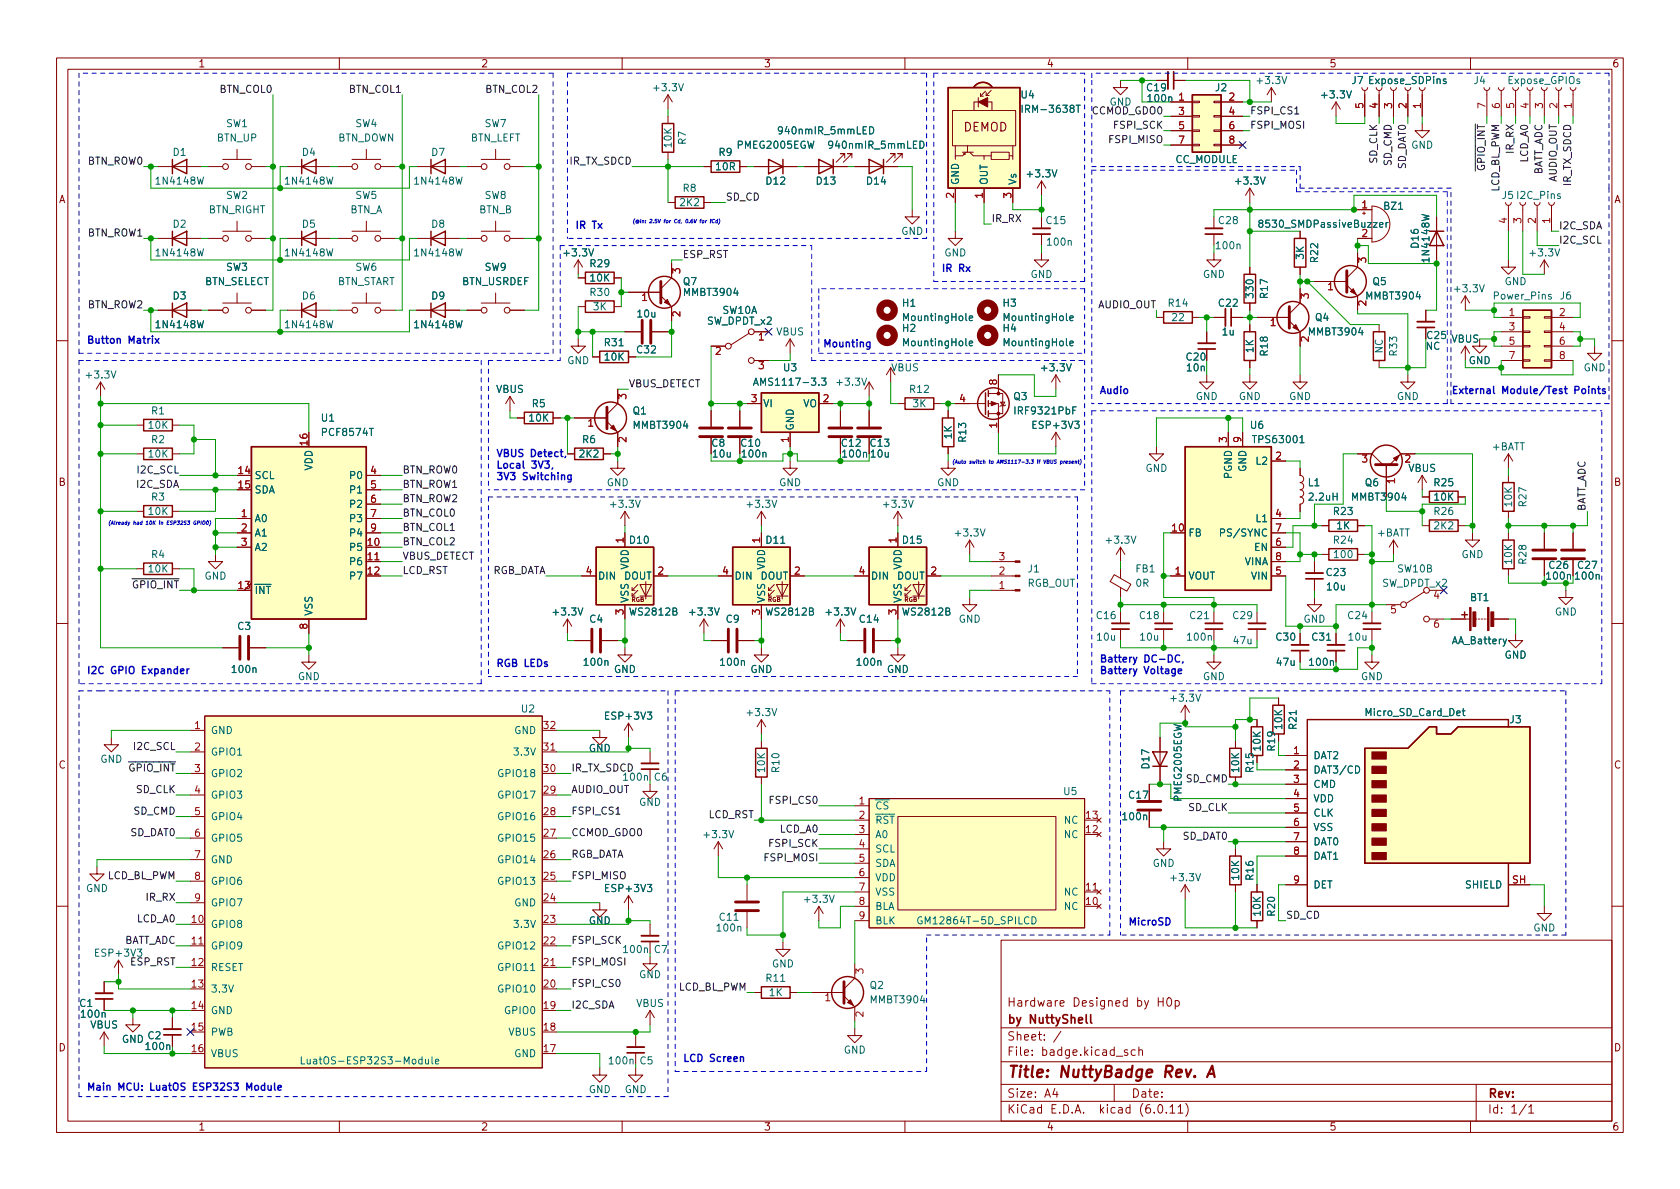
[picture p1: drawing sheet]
<svg xmlns="http://www.w3.org/2000/svg" width="297mm" height="210mm" viewBox="0 0 297 210" stroke-linecap="round" stroke-linejoin="round" font-family="sans-serif">
<defs><g id="words">
<g font-size="2.8" fill="#840000">
<text x="178" y="191.2">Title:</text>
<text x="187.3" y="191.2">NuttyBadge</text>
<text x="206" y="191.2">Rev.</text>
<text x="214.2" y="191.2">A</text>
</g>
<g font-size="2.1" fill="#840000">
<text x="170.3" y="23.7">DEMOD</text>
<text x="178" y="178.5">Hardware</text>
<text x="189.7" y="178.5">Designed</text>
<text x="201" y="178.5">by</text>
<text x="204.8" y="178.5">H0p</text>
<text x="178" y="184.5">Sheet:</text>
<text x="178" y="181.5">by</text>
<text x="181.9" y="181.5">NuttyShell</text>
<text x="178" y="187.2">File:</text>
<text x="184.4" y="187.2">badge.kicad_sch</text>
<text x="178" y="197.4">KiCad</text>
<text x="178" y="194.6">Size:</text>
<text x="184.7" y="194.6">A4</text>
<text x="185.7" y="197.4">E.D.A.</text>
<text x="194.6" y="197.4">kicad</text>
<text x="200" y="194.6">Date:</text>
<text x="201.8" y="197.4">(6.0.11)</text>
<text x="263" y="194.6">Rev:</text>
<text x="263" y="197.4">Id:</text>
<text x="267.1" y="197.4">1/1</text>
</g>
<g font-size="1.8" fill="#840000">
<text x="35" y="12.3">1</text>
<text x="85" y="12.3">2</text>
<text x="135" y="12.3">3</text>
<text x="185" y="12.3">4</text>
<text x="235" y="12.3">5</text>
<text x="285" y="12.3">6</text>
<text x="10.4" y="36.3">A</text>
<text x="285.4" y="36.3">A</text>
<text x="10.3" y="86.3">B</text>
<text x="285.3" y="86.3">B</text>
<text x="10.3" y="136.3">C</text>
<text x="225.8" y="133" transform="rotate(-90 225.8 133)">R19</text>
<text x="285.3" y="136.3">C</text>
<text x="10.3" y="186.3">D</text>
<text x="285.3" y="186.3">D</text>
<text x="35" y="200.3">1</text>
<text x="85" y="200.3">2</text>
<text x="135" y="200.3">3</text>
<text x="185" y="200.3">4</text>
<text x="235" y="200.3">5</text>
<text x="285" y="200.3">6</text>
</g>
<g font-size="1.8" fill="#0f0f0f">
<text x="38.7" y="16.4">BTN_COL0</text>
<text x="61.6" y="16.4">BTN_COL1</text>
<text x="85.7" y="16.4">BTN_COL2</text>
<text x="192.9" y="20.2">CCMOD_GDO0</text>
<text x="196.7" y="22.8">FSPI_SCK</text>
<text x="221" y="20.2">FSPI_CS1</text>
<text x="221" y="22.8">FSPI_MOSI</text>
<text x="15.5" y="29.1">BTN_ROW0</text>
<text x="100.6" y="29.1">IR_TX_SDCD</text>
<text x="195.9" y="25.3">FSPI_MISO</text>
<text x="243.5" y="29" transform="rotate(-90 243.5 29)">SD_CLK</text>
<text x="246" y="29.4" transform="rotate(-90 246 29.4)">SD_CMD</text>
<text x="248.6" y="30" transform="rotate(-90 248.6 30)">SD_DAT0</text>
<text x="267.6" y="27.3" transform="rotate(-90 267.6 27.3)">IR_RX</text>
<text x="270.2" y="28.8" transform="rotate(-90 270.2 28.8)">LCD_A0</text>
<text x="128.3" y="35.5">SD_CD</text>
<text x="265.1" y="34" transform="rotate(-90 265.1 34)">LCD_BL_PWM</text>
<text x="272.7" y="30.9" transform="rotate(-90 272.7 30.9)">BATT_ADC</text>
<text x="275.2" y="32.2" transform="rotate(-90 275.2 32.2)">AUDIO_OUT</text>
<text x="277.8" y="33" transform="rotate(-90 277.8 33)">IR_TX_SDCD</text>
<text x="15.5" y="41.8">BTN_ROW1</text>
<text x="175.3" y="39.3">IR_RX</text>
<text x="275.6" y="40.5">I2C_SDA</text>
<text x="120.6" y="45.6">ESP_RST</text>
<text x="275.6" y="43.1">I2C_SCL</text>
<text x="15.5" y="54.5">BTN_ROW2</text>
<text x="194.1" y="54.5">AUDIO_OUT</text>
<text x="111.1" y="68.5">VBUS_DETECT</text>
<text x="24" y="83.7">I2C_SCL</text>
<text x="71.1" y="83.7">BTN_ROW0</text>
<text x="24" y="86.3">I2C_SDA</text>
<text x="71.1" y="88.8">BTN_ROW2</text>
<text x="71.1" y="86.3">BTN_ROW1</text>
<text x="71.1" y="91.3">BTN_COL0</text>
<text x="71.1" y="93.9">BTN_COL1</text>
<text x="280.3" y="90.4" transform="rotate(-90 280.3 90.4)">BATT_ADC</text>
<text x="71.1" y="101.5">LCD_RST</text>
<text x="71.1" y="96.4">BTN_COL2</text>
<text x="71.1" y="99">VBUS_DETECT</text>
<text x="87.2" y="101.5">RGB_DATA</text>
<text x="23.3" y="104">~{GPIO_INT}</text>
<text x="23.4" y="132.6">I2C_SCL</text>
<text x="101" y="136.4">IR_TX_SDCD</text>
<text x="23.9" y="140.2">SD_CLK</text>
<text x="101" y="140.2">AUDIO_OUT</text>
<text x="109.9" y="138.4">100n</text>
<text x="135.8" y="142.1">FSPI_CS0</text>
<text x="209.6" y="138.3">SD_CMD</text>
<text x="210" y="143.4">SD_CLK</text>
<text x="23" y="147.9">SD_DAT0</text>
<text x="23.5" y="144">SD_CMD</text>
<text x="101" y="147.9">CCMOD_GDO0</text>
<text x="101" y="144">FSPI_CS1</text>
<text x="125.2" y="144.7">LCD_RST</text>
<text x="135.7" y="149.8">FSPI_SCK</text>
<text x="137.8" y="147.2">LCD_A0</text>
<text x="209" y="148.5">SD_DAT0</text>
<text x="19" y="155.5">LCD_BL_PWM</text>
<text x="101" y="151.7">RGB_DATA</text>
<text x="101" y="155.5">FSPI_MISO</text>
<text x="134.9" y="152.3">FSPI_MOSI</text>
<text x="25.6" y="159.3">IR_RX</text>
<text x="22.1" y="166.9">BATT_ADC</text>
<text x="24.1" y="163.1">LCD_A0</text>
<text x="101" y="166.9">FSPI_SCK</text>
<text x="227.3" y="162.5">SD_CD</text>
<text x="16.5" y="169.5">ESP+3V3</text>
<text x="22.9" y="170.7">ESP_RST</text>
<text x="101" y="170.7">FSPI_MOSI</text>
<text x="101" y="178.3">I2C_SDA</text>
<text x="101" y="174.5">FSPI_CS0</text>
<text x="120" y="175.2">LCD_BL_PWM</text>
</g>
<g font-size="1.8" fill="#006464">
<text x="115.2" y="16.5">+3.3V</text>
<text x="180.3" y="17.8">U4</text>
<text x="202.5" y="16.5">C19</text>
<text x="214.7" y="16.5">J2</text>
<text x="221.9" y="15.2">+3.3V</text>
<text x="233.3" y="17.8">+3.3V</text>
<text x="238.9" y="15.2">J7 Expose_SDPins</text>
<text x="260.5" y="15.2">J4</text>
<text x="266.4" y="15.2">Expose_GPIOs</text>
<text x="39.9" y="22.9">SW1</text>
<text x="62.8" y="22.9">SW4</text>
<text x="85.6" y="22.9">SW7</text>
<text x="180.3" y="20.3">IRM-3638T</text>
<text x="196.1" y="19.1">GND</text>
<text x="202.6" y="18.4">100n</text>
<text x="30.4" y="27.9">D1</text>
<text x="38.3" y="25.4">BTN_UP</text>
<text x="53.3" y="27.9">D4</text>
<text x="59.7" y="25.4">BTN_DOWN</text>
<text x="76.2" y="27.9">D7</text>
<text x="83.2" y="25.4">BTN_LEFT</text>
<text x="119.1" y="26.3" transform="rotate(-90 119.1 26.3)">10K</text>
<text x="121.7" y="25.7" transform="rotate(-90 121.7 25.7)">R7</text>
<text x="127" y="27.9">R9</text>
<text x="130.2" y="26.7">PMEG2005EGW</text>
<text x="137.3" y="24.1">940nmIR_5mmLED</text>
<text x="146.2" y="26.7">940nmIR_5mmLED</text>
<text x="207.8" y="29.2">CC_MODULE</text>
<text x="249.4" y="26.7">GND</text>
<text x="27.3" y="33">1N4148W</text>
<text x="39.9" y="35.6">SW2</text>
<text x="50.1" y="33">1N4148W</text>
<text x="62.8" y="35.6">SW5</text>
<text x="73" y="33">1N4148W</text>
<text x="85.6" y="35.6">SW8</text>
<text x="120.6" y="34.3">R8</text>
<text x="126.3" y="30.5">10R</text>
<text x="135.2" y="33">D12</text>
<text x="144.1" y="33">D13</text>
<text x="153" y="33">D14</text>
<text x="169.9" y="32.8" transform="rotate(-90 169.9 32.8)">GND</text>
<text x="175" y="32.8" transform="rotate(-90 175 32.8)">OUT</text>
<text x="180.1" y="32.8" transform="rotate(-90 180.1 32.8)">Vs</text>
<text x="181.2" y="31.8">+3.3V</text>
<text x="218.1" y="33">+3.3V</text>
<text x="265.4" y="35.6">J5 I2C_Pins</text>
<text x="30.4" y="40.6">D2</text>
<text x="36.8" y="38.1">BTN_RIGHT</text>
<text x="53.3" y="40.6">D5</text>
<text x="61.9" y="38.1">BTN_A</text>
<text x="76.2" y="40.6">D8</text>
<text x="84.7" y="38.1">BTN_B</text>
<text x="120" y="36.8">2K2</text>
<text x="159.3" y="41.9">GND</text>
<text x="184.8" y="40">C15</text>
<text x="215.2" y="40">C28</text>
<text x="222.3" y="40.6">8530_SMDPassiveBuzzer</text>
<text x="244.5" y="37.5">BZ1</text>
<text x="27.3" y="45.7">1N4148W</text>
<text x="50.1" y="45.7">1N4148W</text>
<text x="73" y="45.7">1N4148W</text>
<text x="99.3" y="45.7">+3.3V</text>
<text x="104.1" y="47.6">R29</text>
<text x="166.9" y="45.7">GND</text>
<text x="184.9" y="43.8">100n</text>
<text x="230.9" y="46" transform="rotate(-90 230.9 46)">3K</text>
<text x="233.4" y="46.6" transform="rotate(-90 233.4 46.6)">R22</text>
<text x="251.2" y="44.1" transform="rotate(-90 251.2 44.1)">D16</text>
<text x="253.1" y="46.6" transform="rotate(-90 253.1 46.6)">1N4148W</text>
<text x="270.1" y="45.7">+3.3V</text>
<text x="30.4" y="53.3">D3</text>
<text x="36.2" y="50.8">BTN_SELECT</text>
<text x="39.9" y="48.3">SW3</text>
<text x="53.3" y="53.3">D6</text>
<text x="59.7" y="50.8">BTN_START</text>
<text x="62.8" y="48.3">SW6</text>
<text x="76.2" y="53.3">D9</text>
<text x="81.6" y="50.8">BTN_USRDEF</text>
<text x="85.6" y="48.3">SW9</text>
<text x="104.1" y="50.2">10K</text>
<text x="104.1" y="52.7">R30</text>
<text x="120.7" y="50.8">Q7</text>
<text x="120.7" y="52.7">MMBT3904</text>
<text x="182.1" y="49.5">GND</text>
<text x="212.6" y="49.5">GND</text>
<text x="222" y="52.9" transform="rotate(-90 222 52.9)">330</text>
<text x="224.5" y="53" transform="rotate(-90 224.5 53)">R17</text>
<text x="241.3" y="53.3">MMBT3904</text>
<text x="242.6" y="50.8">Q5</text>
<text x="256.8" y="52.1">+3.3V</text>
<text x="263.8" y="53.3">Power_Pins</text>
<text x="266" y="50.8">GND</text>
<text x="275.7" y="53.3">J6</text>
<text x="27.3" y="58.4">1N4148W</text>
<text x="50.1" y="58.4">1N4148W</text>
<text x="73" y="58.4">1N4148W</text>
<text x="104.7" y="55.2">3K</text>
<text x="112.4" y="56.5">10u</text>
<text x="124.9" y="57.8">SW_DPDT_x2</text>
<text x="127.6" y="55.9">SW10A</text>
<text x="137.2" y="59.7">VBUS</text>
<text x="159.4" y="59.1">H2</text>
<text x="159.4" y="54.6">H1</text>
<text x="159.4" y="57.2">MountingHole</text>
<text x="177.2" y="59.1">H4</text>
<text x="177.2" y="54.6">H3</text>
<text x="177.2" y="57.2">MountingHole</text>
<text x="206.4" y="54.6">R14</text>
<text x="207" y="57.2">22</text>
<text x="215.2" y="54.6">C22</text>
<text x="215.9" y="59.7">1u</text>
<text x="231.1" y="59.7">MMBT3904</text>
<text x="232.4" y="57.2">Q4</text>
<text x="100.2" y="64.8">GND</text>
<text x="106.7" y="61.6">R31</text>
<text x="106.7" y="64.1">10K</text>
<text x="112.4" y="62.9">C32</text>
<text x="159.4" y="61.6">MountingHole</text>
<text x="177.2" y="61.6">MountingHole</text>
<text x="209.5" y="64.1">C20</text>
<text x="222" y="62.5" transform="rotate(-90 222 62.5)">1K</text>
<text x="224.5" y="63.1" transform="rotate(-90 224.5 63.1)">R18</text>
<text x="244.9" y="62.6" transform="rotate(-90 244.9 62.6)">NC</text>
<text x="247.4" y="63.1" transform="rotate(-90 247.4 63.1)">R33</text>
<text x="252" y="62.2">NC</text>
<text x="252.1" y="60.3">C25</text>
<text x="256.6" y="61">VBUS</text>
<text x="259.6" y="64.8">GND</text>
<text x="14.9" y="67.3">+3.3V</text>
<text x="87.6" y="69.9">VBUS</text>
<text x="133" y="68.6">AMS1117-3.3</text>
<text x="138.4" y="66">U3</text>
<text x="147.6" y="68.6">+3.3V</text>
<text x="157.5" y="66">VBUS</text>
<text x="160.6" y="69.9">R12</text>
<text x="179.1" y="71.1">Q3</text>
<text x="183.8" y="66">+3.3V</text>
<text x="209.6" y="66">10n</text>
<text x="211.3" y="71.1">GND</text>
<text x="219" y="71.1">GND</text>
<text x="227.9" y="71.1">GND</text>
<text x="246.9" y="71.1">GND</text>
<text x="279.9" y="66">GND</text>
<text x="26" y="76.2">10K</text>
<text x="26.6" y="73.7">R1</text>
<text x="56.6" y="74.9">U1</text>
<text x="56.6" y="77.5">PCF8574T</text>
<text x="93.3" y="74.9">10K</text>
<text x="93.9" y="72.4">R5</text>
<text x="111.8" y="73.7">Q1</text>
<text x="111.8" y="76.2">MMBT3904</text>
<text x="134.9" y="72.4">VI</text>
<text x="140.7" y="76.2" transform="rotate(-90 140.7 76.2)">GND</text>
<text x="142" y="72.4">VO</text>
<text x="161.2" y="72.4">3K</text>
<text x="168.7" y="77.8" transform="rotate(-90 168.7 77.8)">1K</text>
<text x="179.1" y="73.7">IRF9321PbF</text>
<text x="182.3" y="76.2">ESP+3V3</text>
<text x="220.9" y="76.2">U6</text>
<text x="26" y="81.3">10K</text>
<text x="26.6" y="78.7">R2</text>
<text x="55.6" y="83.3" transform="rotate(-90 55.6 83.3)">VDD</text>
<text x="102.2" y="81.3">2K2</text>
<text x="102.8" y="78.7">R6</text>
<text x="125.7" y="79.4">C8</text>
<text x="125.8" y="81.3">10u</text>
<text x="130.8" y="79.4">C10</text>
<text x="130.9" y="81.3">100n</text>
<text x="148.6" y="79.4">C12</text>
<text x="148.7" y="81.3">100n 10u</text>
<text x="153.7" y="79.4">C13</text>
<text x="171.2" y="78.4" transform="rotate(-90 171.2 78.4)">R13</text>
<text x="202.5" y="83.8">GND</text>
<text x="220.7" y="83.5" transform="rotate(-90 220.7 83.5)">GND</text>
<text x="221.2" y="78.7">TPS63001</text>
<text x="221.9" y="82.6">L2</text>
<text x="248.9" y="83.8">VBUS</text>
<text x="263.7" y="80">+BATT</text>
<text x="26.6" y="88.9">R3</text>
<text x="45" y="85.1">SCL</text>
<text x="45" y="87.6">SDA</text>
<text x="61.6" y="85.1">P0</text>
<text x="61.6" y="87.6">P1</text>
<text x="107.2" y="86.4">GND</text>
<text x="137.7" y="86.4">GND</text>
<text x="165.6" y="86.4">GND</text>
<text x="218.2" y="84.8" transform="rotate(-90 218.2 84.8)">PGND</text>
<text x="231.1" y="86.4">L1</text>
<text x="231.1" y="88.9">2.2uH</text>
<text x="238.8" y="88.9">MMBT3904</text>
<text x="241.2" y="86.4">Q6</text>
<text x="253.3" y="86.4">R25</text>
<text x="253.3" y="88.9">10K</text>
<text x="267.7" y="89.8" transform="rotate(-90 267.7 89.8)">10K</text>
<text x="270.3" y="89.8" transform="rotate(-90 270.3 89.8)">R27</text>
<text x="26" y="91.4">10K</text>
<text x="45" y="92.7">A0</text>
<text x="45" y="95.3">A1</text>
<text x="61.6" y="90.2">P2</text>
<text x="61.6" y="92.7">P3</text>
<text x="61.6" y="95.3">P4</text>
<text x="107.6" y="90.2">+3.3V</text>
<text x="131.7" y="90.2">+3.3V</text>
<text x="155.8" y="90.2">+3.3V</text>
<text x="168.5" y="95.3">+3.3V</text>
<text x="210.1" y="95.3">FB</text>
<text x="215.4" y="95.3">PS/SYNC</text>
<text x="221.9" y="92.7">L1</text>
<text x="235.6" y="91.4">R23</text>
<text x="236.2" y="94">1K</text>
<text x="243.4" y="95.3">+BATT</text>
<text x="253.3" y="91.4">R26</text>
<text x="253.3" y="94">2K2</text>
<text x="26" y="101.6">10K</text>
<text x="26.6" y="99.1">R4</text>
<text x="45" y="97.8">A2</text>
<text x="61.6" y="97.8">P5</text>
<text x="61.6" y="100.3">P6</text>
<text x="111.1" y="96.5">D10</text>
<text x="111.5" y="100.8" transform="rotate(-90 111.5 100.8)">VDD</text>
<text x="135.2" y="96.5">D11</text>
<text x="135.6" y="100.8" transform="rotate(-90 135.6 100.8)">VDD</text>
<text x="159.4" y="96.5">D15</text>
<text x="159.8" y="100.8" transform="rotate(-90 159.8 100.8)">VDD</text>
<text x="181.6" y="101.6">J1</text>
<text x="195.2" y="96.5">+3.3V</text>
<text x="200.7" y="101.6">FB1</text>
<text x="220" y="100.3">VINA</text>
<text x="221.7" y="97.8">EN</text>
<text x="235.6" y="96.5">R24</text>
<text x="235.6" y="99.1">100</text>
<text x="246.9" y="101.6">SW10B</text>
<text x="258.3" y="99.1">GND</text>
<text x="267.7" y="100" transform="rotate(-90 267.7 100)">10K</text>
<text x="270.3" y="100" transform="rotate(-90 270.3 100)">R28</text>
<text x="273.7" y="101">C26</text>
<text x="278.7" y="101">C27</text>
<text x="36.1" y="102.9">GND</text>
<text x="45" y="105.4">~{INT}</text>
<text x="61.6" y="102.9">P7</text>
<text x="105.7" y="102.9">DIN</text>
<text x="110.3" y="102.9">DOUT</text>
<text x="111.5" y="106.7" transform="rotate(-90 111.5 106.7)">VSS</text>
<text x="129.8" y="102.9">DIN</text>
<text x="134.4" y="102.9">DOUT</text>
<text x="135.6" y="106.7" transform="rotate(-90 135.6 106.7)">VSS</text>
<text x="153.9" y="102.9">DIN</text>
<text x="158.5" y="102.9">DOUT</text>
<text x="159.8" y="106.7" transform="rotate(-90 159.8 106.7)">VSS</text>
<text x="181.6" y="104.1">RGB_OUT</text>
<text x="200.7" y="104.1">0R</text>
<text x="210.1" y="102.9">VOUT</text>
<text x="221.1" y="102.9">VIN</text>
<text x="234.3" y="102.2">C23</text>
<text x="234.4" y="104.8">10u</text>
<text x="244.3" y="104.1">SW_DPDT_x2</text>
<text x="259.8" y="106.7">BT1</text>
<text x="273.1" y="102.9">100n 100n</text>
<text x="41.9" y="111.8">C3</text>
<text x="55.6" y="109" transform="rotate(-90 55.6 109)">VSS</text>
<text x="97.4" y="109.2">+3.3V</text>
<text x="104.1" y="110.5">C4</text>
<text x="111.1" y="109.2">WS2812B</text>
<text x="121.5" y="109.2">+3.3V</text>
<text x="128.2" y="110.5">C9</text>
<text x="135.2" y="109.2">WS2812B</text>
<text x="145.7" y="109.2">+3.3V</text>
<text x="151.7" y="110.5">C14</text>
<text x="159.4" y="109.2">WS2812B</text>
<text x="169.4" y="110.5">GND</text>
<text x="193.7" y="109.9">C16</text>
<text x="193.7" y="113.7">10u</text>
<text x="201.3" y="109.9">C18</text>
<text x="201.3" y="113.7">10u</text>
<text x="209.6" y="113.7">100n</text>
<text x="210.2" y="109.9">C21</text>
<text x="217.8" y="109.9">C29</text>
<text x="225.4" y="113.7">C30</text>
<text x="230.4" y="110.5">GND</text>
<text x="231.8" y="113.7">C31</text>
<text x="238.1" y="109.9">C24</text>
<text x="238.2" y="113.7">10u</text>
<text x="274.8" y="109.2">GND</text>
<text x="40.7" y="119.4">100n</text>
<text x="102.9" y="118.1">100n</text>
<text x="108.5" y="119.4">GND</text>
<text x="127.1" y="118.1">100n</text>
<text x="132.6" y="119.4">GND</text>
<text x="151.2" y="118.1">100n</text>
<text x="156.7" y="119.4">GND</text>
<text x="217.8" y="114.3">47u</text>
<text x="225.5" y="118.1">47u</text>
<text x="231.2" y="118.1">100n</text>
<text x="256.6" y="114.3">AA_Battery</text>
<text x="266" y="116.8">GND</text>
<text x="52.6" y="120.7">GND</text>
<text x="206.6" y="124.5">+3.3V</text>
<text x="212.6" y="120.7">GND</text>
<text x="240.6" y="120.7">GND</text>
<text x="37.2" y="130.2">GND</text>
<text x="90.8" y="130.2">GND</text>
<text x="92" y="126.4">U2</text>
<text x="106.7" y="127.6">ESP+3V3</text>
<text x="131.7" y="127">+3.3V</text>
<text x="227.1" y="129.2" transform="rotate(-90 227.1 129.2)">10K</text>
<text x="229.6" y="129.2" transform="rotate(-90 229.6 129.2)">R21</text>
<text x="241.2" y="127">Micro_SD_Card_Det</text>
<text x="266.8" y="128.3">J3</text>
<text x="17.7" y="135.3">GND</text>
<text x="37.2" y="134">GPIO1</text>
<text x="37.2" y="137.8">GPIO2</text>
<text x="87.8" y="137.8">GPIO18</text>
<text x="90.6" y="134">3.3V</text>
<text x="104" y="133.4">GND</text>
<text x="135.6" y="136.8" transform="rotate(-90 135.6 136.8)">10K</text>
<text x="138.2" y="136.8" transform="rotate(-90 138.2 136.8)">R10</text>
<text x="203.6" y="136.2" transform="rotate(-90 203.6 136.2)">D17</text>
<text x="219.5" y="136.8" transform="rotate(-90 219.5 136.8)">10K</text>
<text x="222" y="136.8" transform="rotate(-90 222 136.8)">R15</text>
<text x="223.3" y="133" transform="rotate(-90 223.3 133)">10K</text>
<text x="232.2" y="134.6">DAT2</text>
<text x="232.2" y="137.2">DAT3/CD</text>
<text x="37.2" y="141.6">GPIO3</text>
<text x="87.8" y="141.6">GPIO17</text>
<text x="112.9" y="142.9">GND</text>
<text x="115.5" y="138.4">C6</text>
<text x="154.7" y="143.5">~{CS}</text>
<text x="187.9" y="141">U5</text>
<text x="199.4" y="141.6">C17</text>
<text x="209.3" y="141.9" transform="rotate(-90 209.3 141.9)">PMEG2005EGW</text>
<text x="232.2" y="139.7">CMD</text>
<text x="232.2" y="142.2">VDD</text>
<text x="37.2" y="145.4">GPIO4</text>
<text x="37.2" y="149.2">GPIO5</text>
<text x="87.8" y="149.2">GPIO15</text>
<text x="87.8" y="145.4">GPIO16</text>
<text x="124.1" y="148.6">+3.3V</text>
<text x="154.7" y="146.1">~{RST}</text>
<text x="154.7" y="148.6">A0</text>
<text x="188" y="148.6">NC</text>
<text x="188" y="146.1">NC</text>
<text x="198.2" y="145.4">100n</text>
<text x="232.2" y="144.8">CLK</text>
<text x="232.2" y="147.3">VSS</text>
<text x="232.2" y="149.9">DAT0</text>
<text x="37.2" y="153">GND</text>
<text x="87.8" y="153">GPIO14</text>
<text x="154.7" y="151.1">SCL</text>
<text x="154.7" y="153.7">SDA</text>
<text x="203.7" y="153.7">GND</text>
<text x="219.5" y="155.8" transform="rotate(-90 219.5 155.8)">10K</text>
<text x="222" y="155.8" transform="rotate(-90 222 155.8)">R16</text>
<text x="232.2" y="152.4">DAT1</text>
<text x="15.1" y="158.1">GND</text>
<text x="37.2" y="156.8">GPIO6</text>
<text x="37.2" y="160.7">GPIO7</text>
<text x="87.8" y="156.8">GPIO13</text>
<text x="90.8" y="160.7">GND</text>
<text x="106.7" y="158.1">ESP+3V3</text>
<text x="141.9" y="160">+3.3V</text>
<text x="154.7" y="156.2">VDD</text>
<text x="154.7" y="158.8">VSS</text>
<text x="154.7" y="161.3">BLA</text>
<text x="188" y="161.3">NC</text>
<text x="188" y="158.8">NC</text>
<text x="206.6" y="156.2">+3.3V</text>
<text x="232.2" y="157.5">DET</text>
<text x="258.9" y="157.5">SHIELD</text>
<text x="37.2" y="164.5">GPIO8</text>
<text x="90.6" y="164.5">3.3V</text>
<text x="104" y="163.8">GND</text>
<text x="126.4" y="165.1">100n</text>
<text x="127" y="163.2">C11</text>
<text x="154.7" y="163.8">BLK</text>
<text x="161.9" y="163.8">GM12864T-5D_SPILCD</text>
<text x="223.3" y="162.2" transform="rotate(-90 223.3 162.2)">10K</text>
<text x="225.8" y="162.2" transform="rotate(-90 225.8 162.2)">R20</text>
<text x="271" y="165.1">GND</text>
<text x="37.2" y="168.3">GPIO9</text>
<text x="37.2" y="172.1">RESET</text>
<text x="87.8" y="172.1">GPIO11</text>
<text x="87.8" y="168.3">GPIO12</text>
<text x="109.9" y="168.9">100n</text>
<text x="112.9" y="173.4">GND</text>
<text x="115.5" y="168.9">C7</text>
<text x="135.2" y="174">R11</text>
<text x="136.4" y="171.5">GND</text>
<text x="13.9" y="178.4">C1</text>
<text x="37.2" y="175.9">3.3V</text>
<text x="37.2" y="179.7">GND</text>
<text x="87.8" y="175.9">GPIO10</text>
<text x="89" y="179.7">GPIO0</text>
<text x="112.4" y="178.4">VBUS</text>
<text x="135.8" y="176.5">1K</text>
<text x="153.7" y="175.3">Q2</text>
<text x="153.7" y="177.8">MMBT3904</text>
<text x="14" y="180.3">100n</text>
<text x="15.9" y="182.2">VBUS</text>
<text x="21.5" y="184.8">GND</text>
<text x="26" y="184.2">C2</text>
<text x="37.2" y="183.5">PWB</text>
<text x="89.8" y="183.5">VBUS</text>
<text x="25.5" y="186.1">100n</text>
<text x="37.2" y="187.3">VBUS</text>
<text x="52.9" y="188.6">LuatOS-ESP32S3-Module</text>
<text x="90.8" y="187.3">GND</text>
<text x="107.4" y="188.6">100n</text>
<text x="113" y="188.6">C5</text>
<text x="149.1" y="186.7">GND</text>
<text x="104" y="193.7">GND</text>
<text x="110.4" y="193.7">GND</text>
</g>
<g font-size="1.8" fill="#a90000">
<text x="208.2" y="17.8">1</text>
<text x="217.1" y="17.8">2</text>
<text x="208.2" y="20.3">3</text>
<text x="208.2" y="22.9">5</text>
<text x="217.1" y="20.3">4</text>
<text x="217.1" y="22.9">6</text>
<text x="241" y="19.3" transform="rotate(-90 241 19.3)">5</text>
<text x="243.6" y="19.3" transform="rotate(-90 243.6 19.3)">4</text>
<text x="246.1" y="19.3" transform="rotate(-90 246.1 19.3)">3</text>
<text x="248.7" y="19.3" transform="rotate(-90 248.7 19.3)">2</text>
<text x="251.2" y="19.3" transform="rotate(-90 251.2 19.3)">1</text>
<text x="265.2" y="19.3" transform="rotate(-90 265.2 19.3)">6</text>
<text x="267.7" y="19.3" transform="rotate(-90 267.7 19.3)">5</text>
<text x="270.3" y="19.3" transform="rotate(-90 270.3 19.3)">4</text>
<text x="272.8" y="19.3" transform="rotate(-90 272.8 19.3)">3</text>
<text x="275.3" y="19.3" transform="rotate(-90 275.3 19.3)">2</text>
<text x="277.9" y="19.3" transform="rotate(-90 277.9 19.3)">1</text>
<text x="208.2" y="25.4">7</text>
<text x="217.1" y="25.4">8</text>
<text x="168.7" y="35.2" transform="rotate(-90 168.7 35.2)">2</text>
<text x="173.7" y="35.2" transform="rotate(-90 173.7 35.2)">1</text>
<text x="178.8" y="35.2" transform="rotate(-90 178.8 35.2)">3</text>
<text x="240.6" y="36.8">1</text>
<text x="240.6" y="41.9">2</text>
<text x="266.4" y="39.7" transform="rotate(-90 266.4 39.7)">4</text>
<text x="269" y="39.7" transform="rotate(-90 269 39.7)">3</text>
<text x="271.5" y="39.7" transform="rotate(-90 271.5 39.7)">2</text>
<text x="274.1" y="39.7" transform="rotate(-90 274.1 39.7)">1</text>
<text x="113.3" y="54">1</text>
<text x="234.6" y="52.1">1</text>
<text x="224.4" y="58.4">1</text>
<text x="266.7" y="55.9">1</text>
<text x="266.7" y="58.4">3</text>
<text x="275.5" y="55.9">2</text>
<text x="275.5" y="58.4">4</text>
<text x="133.9" y="61">1</text>
<text x="266.7" y="61">5</text>
<text x="266.7" y="63.5">7</text>
<text x="275.5" y="61">6</text>
<text x="275.5" y="63.5">8</text>
<text x="132.7" y="71.1">3</text>
<text x="145.4" y="71.1">2</text>
<text x="169.5" y="71.1">4</text>
<text x="176.3" y="68.2" transform="rotate(-90 176.3 68.2)">8</text>
<text x="103.8" y="76.2">1</text>
<text x="176.3" y="75.9" transform="rotate(-90 176.3 75.9)">1</text>
<text x="41.9" y="83.8">14</text>
<text x="54.4" y="79" transform="rotate(-90 54.4 79)">16</text>
<text x="65.4" y="83.8">4</text>
<text x="139.4" y="78.4" transform="rotate(-90 139.4 78.4)">1</text>
<text x="216.9" y="78.4" transform="rotate(-90 216.9 78.4)">3</text>
<text x="219.5" y="78.4" transform="rotate(-90 219.5 78.4)">9</text>
<text x="225.4" y="81.3">2</text>
<text x="41.9" y="86.4">15</text>
<text x="65.4" y="86.4">5</text>
<text x="65.4" y="88.9">6</text>
<text x="247.4" y="85.7" transform="rotate(-90 247.4 85.7)">1</text>
<text x="42.5" y="91.4">1</text>
<text x="42.5" y="94">2</text>
<text x="65.4" y="91.4">7</text>
<text x="65.4" y="94">9</text>
<text x="207" y="94">10</text>
<text x="225.4" y="91.4">4</text>
<text x="225.4" y="94">7</text>
<text x="42.5" y="96.5">3</text>
<text x="64.8" y="96.5">10</text>
<text x="64.8" y="99.1">11</text>
<text x="64.8" y="101.6">12</text>
<text x="103.5" y="101.6">4</text>
<text x="110.2" y="96.2" transform="rotate(-90 110.2 96.2)">1</text>
<text x="116.2" y="101.6">2</text>
<text x="127.6" y="101.6">4</text>
<text x="134.4" y="96.2" transform="rotate(-90 134.4 96.2)">1</text>
<text x="140.3" y="101.6">2</text>
<text x="151.7" y="101.6">4</text>
<text x="158.5" y="96.2" transform="rotate(-90 158.5 96.2)">1</text>
<text x="164.4" y="101.6">2</text>
<text x="176.5" y="101.6">2</text>
<text x="176.5" y="99.1">3</text>
<text x="207.6" y="101.6">1</text>
<text x="225.4" y="101.6">5</text>
<text x="225.4" y="96.5">6</text>
<text x="225.4" y="99.1">8</text>
<text x="41.9" y="104.1">13</text>
<text x="176.5" y="104.1">1</text>
<text x="253.3" y="106.7">4</text>
<text x="54.4" y="111.4" transform="rotate(-90 54.4 111.4)">8</text>
<text x="110.2" y="108.9" transform="rotate(-90 110.2 108.9)">3</text>
<text x="134.4" y="108.9" transform="rotate(-90 134.4 108.9)">3</text>
<text x="158.5" y="108.9" transform="rotate(-90 158.5 108.9)">3</text>
<text x="34.2" y="128.9">1</text>
<text x="95.9" y="128.9">32</text>
<text x="34.2" y="132.7">2</text>
<text x="95.9" y="136.5">30</text>
<text x="95.9" y="132.7">31</text>
<text x="228.6" y="133.3">1</text>
<text x="228.6" y="135.9">2</text>
<text x="34.2" y="140.3">4</text>
<text x="95.9" y="140.3">29</text>
<text x="151.7" y="142.2">1</text>
<text x="228.6" y="138.4">3</text>
<text x="228.6" y="141">4</text>
<text x="228.6" y="143.5">5</text>
<text x="34.2" y="144.1">5</text>
<text x="34.2" y="147.9">6</text>
<text x="95.9" y="147.9">27</text>
<text x="95.9" y="144.1">28</text>
<text x="151.7" y="144.8">2</text>
<text x="151.7" y="147.3">3</text>
<text x="151.7" y="149.9">4</text>
<text x="191.8" y="147.3">12</text>
<text x="191.8" y="144.8">13</text>
<text x="228.6" y="146">6</text>
<text x="228.6" y="148.6">7</text>
<text x="34.2" y="151.8">7</text>
<text x="34.2" y="155.6">8</text>
<text x="95.9" y="155.6">25</text>
<text x="95.9" y="151.8">26</text>
<text x="151.7" y="152.4">5</text>
<text x="151.7" y="154.9">6</text>
<text x="228.6" y="151.1">8</text>
<text x="34.2" y="159.4">9</text>
<text x="95.9" y="159.4">24</text>
<text x="151.7" y="157.5">7</text>
<text x="151.7" y="160">8</text>
<text x="191.8" y="160">10</text>
<text x="191.8" y="157.5">11</text>
<text x="228.6" y="156.2">9</text>
<text x="267.3" y="156.2">SH</text>
<text x="33.6" y="163.2">10</text>
<text x="33.6" y="167">11</text>
<text x="95.9" y="167">22</text>
<text x="95.9" y="163.2">23</text>
<text x="151.7" y="162.6">9</text>
<text x="33.6" y="170.8">12</text>
<text x="95.9" y="170.8">21</text>
<text x="33.6" y="174.6">13</text>
<text x="33.6" y="178.4">14</text>
<text x="95.9" y="178.4">19</text>
<text x="95.9" y="174.6">20</text>
<text x="145.7" y="177.8">1</text>
<text x="33.6" y="182.2">15</text>
<text x="95.9" y="182.2">18</text>
<text x="33.6" y="186">16</text>
<text x="95.9" y="186">17</text>
</g>
<g font-size="1.8" fill="#009600">
<text x="262.5" y="30.3" transform="rotate(-90 262.5 30.3)">~{GPIO_INT} 7</text>
<text x="214.7" y="44.5">100n</text>
<text x="22.6" y="136.4">~{GPIO_INT} 3</text>
</g>
<g font-size="1.8" fill="#0000c2">
<text x="101.6" y="40.4">IR</text>
<text x="105" y="40.4">Tx</text>
<text x="166.4" y="48.1">IR</text>
<text x="169.5" y="48.1">Rx</text>
<text x="15.2" y="60.8">Button</text>
<text x="22.6" y="60.8">Matrix</text>
<text x="145.4" y="61.4">Mounting</text>
<text x="194.3" y="69.7">Audio</text>
<text x="256.5" y="69.7">External</text>
<text x="265.8" y="69.7">Module/Test</text>
<text x="279" y="69.7">Points</text>
<text x="87.6" y="80.8">VBUS Detect,</text>
<text x="87.6" y="82.8">Local</text>
<text x="93.9" y="82.8">3V3,</text>
<text x="87.6" y="84.9">3V3</text>
<text x="92.4" y="84.9">Switching</text>
<text x="15.2" y="119.2">I2C</text>
<text x="19.5" y="119.2">GPIO</text>
<text x="25.2" y="119.2">Expander</text>
<text x="87.6" y="117.9">RGB LEDs</text>
<text x="194.3" y="117.1">Battery</text>
<text x="194.3" y="119.2">Battery</text>
<text x="202.2" y="119.2">Voltage</text>
<text x="202.5" y="117.1">DC-DC,</text>
<text x="199.4" y="163.6">MicroSD</text>
<text x="120.6" y="187.8">LCD Screen</text>
<text x="15.2" y="192.8">Main</text>
<text x="20.8" y="192.8">MCU:</text>
<text x="26.7" y="192.8">LuatOS</text>
<text x="34.5" y="192.8">ESP32S3</text>
<text x="44.2" y="192.8">Module</text>
</g>
<g font-size="1.1" fill="#840000">
<text x="111.6" y="106.7">RGB</text>
<text x="135.7" y="106.7">RGB</text>
<text x="159.8" y="106.7">RGB</text>
</g>
<g font-size=".9" fill="#0000c2">
<text x="111.8" y="39.4">(@In:</text>
<text x="114.8" y="39.4">2.5V</text>
<text x="117.5" y="39.4">for</text>
<text x="119.5" y="39.4">Cd,</text>
<text x="121.6" y="39.4">0.6V</text>
<text x="124.3" y="39.4">for</text>
<text x="126.3" y="39.4">!Cd)</text>
<text x="168.3" y="82">(Auto</text>
<text x="171.4" y="82">switch</text>
<text x="175" y="82">to</text>
<text x="176.6" y="82">AMS1117-3.3</text>
<text x="183.8" y="82">if</text>
<text x="185.1" y="82">VBUS</text>
<text x="188.2" y="82">present)</text>
<text x="19" y="92.8">(Already</text>
<text x="23.6" y="92.8">had</text>
<text x="25.9" y="92.8">10K</text>
<text x="28.4" y="92.8">in</text>
<text x="29.9" y="92.8">ESP32S3</text>
<text x="34.8" y="92.8">GPIO0)</text>
</g>
</g></defs>
<g fill="none" stroke="#840000" stroke-width=".18">
<path d="M10 10.2h277v190.1h-277zM12 12.2h273v186.1h-273zM60 10.2v2M110 10.2v2M118.1 16.8l-.8 1.2M118.1 16.8v2.5M118.1 16.8l.8 1.2M160 10.2v2M168.4 19.6h11.2v6.2h-11.2zM172.2 19.6v-1.6h3.2v1.6M173 17.3v1.6M173.4 16.5v.5"/>
<path d="M173.4 17h.5M174.2 16.1l-.8 .9M174.4 16.4v.5M174.4 16.9h.5M175.3 16l-.9 .9M198.1 14.2v1.3h1.3l-1.3 1.3-1.3-1.3h1.3M204.5 14.2h2M207 18h3.8M207.5 14.2h2M210 10.2v2M210.8 17.9h1.3v.3h-1.3zM214.6 17.9h1.3v.3h-1.3z"/>
<path d="M215.9 18h3.8M224.8 15.5l-.8 1.3M224.8 15.5v2.5M224.8 15.5l.8 1.3M236.2 18l-.7 1.3M236.2 18v2.6M236.2 18l.8 1.3M241.3 16v4.6M243.8 16v4.6M246.4 16v4.6M248.9 16v4.6M251.5 16v4.6"/>
<path d="M260 10.2v2M262.4 15.5l.1 .3 .4 .2 .4-.2 .1-.3M262.9 16v4.6M264.9 15.5l.2 .3 .3 .2 .4-.2 .1-.3M265.4 16v4.6M268 16v4.6M270.5 16v4.6M273 16v4.6M275.6 16v4.6M278.1 16v4.6M27.9 29.5h7.7M36.8 29.5h2.6"/>
<path d="M39.4 28.2h5M41.9 26.4v1.8M41.9 39.1v1.8M44.4 29.5h2.6M50.8 29.5h7.6M59.7 29.5h2.5M62.2 28.2h5.1M64.8 26.4v1.8M64.8 39.1v1.8M67.3 29.5h2.5M73.7 29.5h7.6M82.5 29.5h2.6"/>
<path d="M85.1 28.2h5.1M87.6 26.4v1.8M87.6 39.1v1.8M90.2 29.5h2.5M118.1 20.6v1.2M118.1 26.9v1.3M118.1 35.8h1.3M124.5 29.5h1.2M124.5 35.8h1.2M130.8 29.5h1.3M133.3 29.5h7.7M142.2 29.5h7.7"/>
<path d="M149.4 27.9v-.7h-.8h.8l-1.6 1.5M150.6 27.9v-.7h-.7h.7l-1.5 1.5M151.1 29.5h7.6M158.2 27.9v-.7h-.7h.7l-1.5 1.5M159.5 27.9v-.7h-.8h.8l-1.5 1.5M161.3 37.1v1.2h1.3l-1.3 1.3-1.3-1.3h1.3M168.9 25.8v1.8M168.9 33.3v2.5M170.2 26.9h1.9M170.4 27v.3h.3M170.8 26.9l-.6 .7h-1.3v.6M171.1 25.8v1.1"/>
<path d="M171.4 26.9l.7 .7h1.9v.6M174 27.6h1.3M174 33.3v2.5M175.3 26.9h3.1v1.3h-3.1zM178.4 27.6h.7v.6M179.1 25.8v1.8M179.1 33.3v2.5M184.1 32v2.5M184.1 38.3v2.1M184.1 32l-.7 1.3M184.1 32l.8 1.3M207 20.6h3.8"/>
<path d="M207 23.1h3.8M207 25.6h3.8M210.8 25.5h1.3v.3h-1.3zM210.8 23h1.3v.2h-1.3zM210.8 20.4h1.3v.3h-1.3zM214.6 25.5h1.3v.3h-1.3zM214.6 23h1.3v.2h-1.3zM214.6 20.4h1.3v.3h-1.3zM214.6 38.3v2.1M215.9 20.6h3.8M215.9 23.1h3.8M215.9 25.6h3.8"/>
<path d="M221 33.3v2.5M221 33.3l-.8 1.2M221 33.3l.7 1.2M240 37.1h2.6M240.9 37.7h.5M241.2 37.5v.5M242.6 36.4a3.2 3.2 0 0 1 3.1 3.2 3.2 3.2 0 0 1-3.1 3.2zM251.5 21.8v1.3h1.2l-1.2 1.3-1.3-1.3h1.3M254 38.3v7.7M266.7 36.3v4.6M269.2 36.3v4.6M271.8 36.3v4.6"/>
<path d="M274.3 36.3v4.6M27.9 42.2h7.7M27.9 54.9h7.7M36.8 42.2h2.6M36.8 54.9h2.6M39.4 40.9h5M39.4 53.6h5M41.9 51.8v1.8M44.4 42.2h2.6M44.4 54.9h2.6M50.8 42.2h7.6M50.8 54.9h7.6"/>
<path d="M59.7 42.2h2.5M59.7 54.9h2.5M62.2 40.9h5.1M62.2 53.6h5.1M64.8 51.8v1.8M67.3 42.2h2.5M67.3 54.9h2.5M73.7 42.2h7.6M73.7 54.9h7.6M82.5 42.2h2.6M82.5 54.9h2.6M85.1 40.9h5.1"/>
<path d="M85.1 53.6h5.1M87.6 51.8v1.8M90.2 42.2h2.5M90.2 54.9h2.5M102.2 59.9v1.3h1.3l-1.3 1.3-1.2-1.3h1.2M102.2 49.1h1.3M102.2 46l-.7 1.2M102.2 46v2.5M102.2 46l.8 1.2M102.2 54.2h1.3M108.6 49.1h1.3M108.6 54.2h1.3"/>
<path d="M110.5 58.7h2.8M111.1 51.7h5.7M115.3 58.7h2.8M116.8 52.3l1.9 1.9v2.6M118.7 46.6v2.5l-1.9 1.9M132.5 58.9l-3.2 2.1M133.3 58.7h2.6M139.7 59.9v2.6M139.7 59.9l-.8 1.3M139.7 59.9l.8 1.3M168.9 40.9v1.3h1.3l-1.3 1.2-1.3-1.2h1.3M184.1 44.7v1.3h1.3l-1.3 1.2-1.2-1.2h1.2"/>
<path d="M184.1 41.4v2M204.5 56.1h1.2M210.8 56.1h1.3M213.4 58.7v2M214.6 44.7v1.3h1.3l-1.3 1.2-1.2-1.2h1.2M214.6 41.4v2M214.6 56.1h2.1M217.7 56.1h2M221 47.2v1.3M221 53.6v1.3M221 57.4v1.3M222.2 56.1h5.8"/>
<path d="M228 56.8l1.9 1.9v2.5M229.9 40.9v1.3M229.9 47.2v1.3M229.9 51v2.6l-1.9 1.9M232.4 49.8h5.7M238.1 50.4l1.9 1.9v2.6M240 42.2h2.6M240 44.7v2.5l-1.9 1.9M243.8 57.4v1.3M252.1 54.9v2M252.1 57.9v2M259.1 52.3v2.6"/>
<path d="M259.1 52.3l-.8 1.3M259.1 52.3l.7 1.3M261.6 59.9v1.3h1.3l-1.3 1.3-1.3-1.3h1.3M265.4 56.1h3.8M265.4 58.7h3.8M266.7 46v1.2h1.3l-1.3 1.3-1.3-1.3h1.3M269.2 58.5h1.3v.3h-1.3zM269.2 56h1.3v.3h-1.3zM273 58.5h1.3v.3h-1.3zM273 56h1.3v.3h-1.3zM273 46v2.5M273 46l-.7 1.2"/>
<path d="M273 46l.8 1.2M274.3 56.1h3.8M274.3 58.7h3.8M10 60.2h2M17.8 67.6l-.8 1.2M17.8 67.6v2.5M17.8 67.6l.7 1.2M24.1 75.2h1.3M30.5 75.2h1.2M54.6 76.4v2.6M90.2 70.1l-.8 1.3M90.2 70.1v2.5"/>
<path d="M90.2 70.1l.7 1.3M91.4 73.9h1.3M97.8 73.9h1.3M101.6 73.9h5.7M104.8 63.1h1.2M107.3 74.5l1.9 1.9v2.6M109.2 68.8v2.6l-1.9 1.9M111.1 63.1h1.3M125.7 72.6v2.8M125.7 77.5v2.8M125.7 61.2h2.6M130.8 72.6v2.8"/>
<path d="M130.8 77.5v2.8M132.1 71.4h2.5M133.3 63.7h2.6M139.7 76.4v2.6M144.8 71.4h2.5M148.6 72.6v2.8M148.6 77.5v2.8M153.7 67.6v2.5M153.7 72.6v2.8M153.7 77.5v2.8M153.7 67.6l-.8 1.2M153.7 67.6l.7 1.2"/>
<path d="M156.7 66.3l.8-1.3v2.6M158.7 71.4h1.3M165.1 71.4h1.3M167.6 72.6v1.3M167.6 79v1.3M168.9 71.4h5.3M174.8 71.4h1.7v5M174.8 69.6h2.5v3.5h-2.5M176.5 66.3v3.3M176.9 71.1h.8l-.4 .6zM177.8 71.6l-.1 .1h-.8l-.1 .2M186.7 76.4l-.8 1.3"/>
<path d="M186.7 66.3v2.5M186.7 76.4v2.6M186.7 76.4l.8 1.3M186.7 66.3l-.8 1.3M186.7 66.3l.8 1.3M204.5 79v1.3h1.2l-1.2 1.2-1.3-1.2h1.3M213.4 66.3v1.3h1.2l-1.2 1.2-1.3-1.2h1.3M213.4 61.7v2M217.2 76.4v2.6M219.7 76.4v2.6M221 66.3v1.3h1.2l-1.2 1.2-1.3-1.2h1.3M221 63.7v1.3"/>
<path d="M229.9 66.3v1.3h1.2l-1.2 1.2-1.3-1.2h1.3M243.8 63.7v1.3M248.9 66.3v1.3h1.3l-1.3 1.2-1.3-1.2h1.3M259.1 61.2l-.8 1.3M259.1 61.2v2.5M259.1 61.2l.7 1.3M265.4 61.2h3.8M265.4 63.7h3.8M269.2 63.6h1.3v.3h-1.3zM269.2 61.1h1.3v.2h-1.3zM273 63.6h1.3v.3h-1.3zM273 61.1h1.3v.2h-1.3z"/>
<path d="M274.3 61.2h3.8M274.3 63.7h3.8M281.9 61.2v1.3h1.3l-1.3 1.2-1.2-1.2h1.2M285 60.2h2M24.1 80.3h1.3M24.1 90.4h1.3M30.5 80.3h1.2M30.5 90.4h1.2M38.1 98v1.3h1.3l-1.3 1.3-1.3-1.3h1.3M41.9 91.7h2.5M41.9 96.8h2.5M41.9 84.1h2.5"/>
<path d="M41.9 86.6h2.5M41.9 94.2h2.5M64.8 91.7h2.5M64.8 96.8h2.5M64.8 99.3h2.5M64.8 84.1h2.5M64.8 86.6h2.5M64.8 94.2h2.5M64.8 89.1h2.5M100.3 80.3h1.3M106.7 80.3h1.2M109.2 81.5v1.3h1.3l-1.3 1.3-1.3-1.3h1.3"/>
<path d="M110.5 90.4v2.6M110.5 94.2v2.6M110.5 90.4l-.8 1.3M110.5 90.4l.8 1.3M134.6 90.4l-.7 1.3M134.6 90.4v2.6M134.6 94.2v2.6M134.6 90.4l.8 1.3M139.7 81.5v1.3h1.3l-1.3 1.3-1.3-1.3h1.3M158.7 90.4l-.7 1.3M158.7 90.4v2.6M158.7 94.2v2.6"/>
<path d="M158.7 90.4l.8 1.3M167.6 81.5v1.3h1.3l-1.3 1.3-1.2-1.3h1.2M171.4 95.5l-.7 1.3M171.4 95.5v2.5M171.4 95.5l.8 1.3M175.3 99.3h4.2M198.1 96.8v2.5M198.1 96.8l-.7 1.2M198.1 96.8l.8 1.2M207 94.2h2.5M224.8 91.7h2.5M224.8 96.8h2.5"/>
<path d="M224.8 99.3h2.5M224.8 94.2h2.5M224.8 81.5h2.5M229.9 82.8v1.3a.64 .64 0 0 1 .6 .6 .64 .64 0 0 1-.6 .6 .64 .64 0 0 1 .6 .7 .64 .64 0 0 1-.6 .6 .64 .64 0 0 1 .6 .6 .64 .64 0 0 1-.6 .7 .64 .64 0 0 1 .6 .6 .64 .64 0 0 1-.6 .6v1.3M232.4 99.3v2M233.7 93h1.2M233.7 98h1.2M240 80.3h2.6l1.9 1.9M240 93h1.3M240 98h1.3M245.1 82.2v5.7M246.4 95.5v2.5"/>
<path d="M246.4 95.5l-.8 1.3M246.4 95.5l.7 1.3M250.2 80.3h-2.6l-1.9 1.9M251.5 84.1v2.5M251.5 93h1.2M251.5 87.9h1.2M251.5 84.1l-.8 1.2M251.5 84.1l.7 1.2M257.8 93h1.3M257.8 87.9h1.3M260.3 94.2v1.3h1.3l-1.3 1.3-1.2-1.3h1.2M266.7 80.3l-.8 1.2"/>
<path d="M266.7 80.3v2.5M266.7 84.1v1.2M266.7 90.4v1.3M266.7 94.2v1.3M266.7 80.3l.8 1.2M273 94.2v2.8M273 99.1v2.7M278.1 94.2v2.8M278.1 99.1v2.7M10 110.2h2M24.1 100.6h1.3M30.5 100.6h1.2"/>
<path d="M39.4 114.5h2.8M41.9 104.4h2.5M44.2 114.5h2.8M44.4 103.1l-1.2 1.3M54.6 115.8v1.3h1.3l-1.3 1.3-1.3-1.3h1.3M54.6 109.5v2.5M64.8 101.8h2.5M100.3 109.5l-.7 1.2M100.3 109.5v2.5M100.3 109.5l.8 1.2M101.6 113.3h2.8M102.9 101.8h2.5"/>
<path d="M106.4 113.3h2.8M110.5 114.5v1.3h1.3l-1.3 1.3-1.3-1.3h1.3M110.5 106.9v2.6M111.8 104.4h.5M111.8 105.4h.5M112.8 104.4l-1 1v-.5M112.8 103.4l-1 1v-.5M113.2 103.4h2l-1 2zM113.2 105.4h2M114.2 102.9v3M115.6 101.8h2.5M124.5 109.5l-.8 1.2"/>
<path d="M124.5 109.5v2.5M124.5 109.5l.7 1.2M125.7 113.3h2.8M127 101.8h2.5M130.6 113.3h2.7M134.6 114.5v1.3h1.3l-1.3 1.3-1.3-1.3h1.3M134.6 106.9v2.6M135.9 104.4h.5M135.9 105.4h.5M136.9 104.4l-1 1v-.5M136.9 103.4l-1 1v-.5M137.3 103.4h2l-1 2z"/>
<path d="M137.3 105.4h2M138.3 102.9v3M139.7 101.8h2.5M148.6 109.5v2.5M148.6 109.5l-.8 1.2M148.6 109.5l.8 1.2M149.9 113.3h2.8M151.1 101.8h2.6M154.7 113.3h2.8M158.7 114.5v1.3h1.3l-1.3 1.3-1.2-1.3h1.2M158.7 106.9v2.6M160 104.4h.5"/>
<path d="M160 105.4h.5M161 104.4l-1 1v-.5M161 103.4l-1 1v-.5M161.4 103.4h2l-1 2zM161.4 105.4h2M162.4 102.9v3M163.8 101.8h2.6M171.4 105.7v1.2h1.3l-1.3 1.3-1.2-1.3h1.2M175.3 101.8h4.2M175.3 104.4h4.2M197 101.6l2.9 1.7-.7 1.2-2.9-1.7zM198.1 100.6v1.6"/>
<path d="M198.1 103.9v1.8M198.1 108.2v2M198.1 111.2v2.1M205.7 108.2v2M205.7 111.2v2.1M207 101.8h2.5M214.6 115.8v1.3h1.3l-1.3 1.3-1.2-1.3h1.2M214.6 108.2v2M214.6 111.2v2.1M222.2 108.2v2M222.2 111.2v2.1M224.8 101.8h2.5"/>
<path d="M229.9 112v2M229.9 115.1v2M232.4 105.7v1.2h1.3l-1.3 1.3-1.3-1.3h1.3M232.4 102.4v2M236.2 112v2M236.2 115.1v2M242.6 115.8v1.3h1.2l-1.2 1.3-1.3-1.3h1.3M242.6 108.2v2M242.6 111.2v2.1M245.1 106.9h2.5M251.8 104.6l-3.1 2.1M252.7 109.5h2.6"/>
<path d="M256.5 109.5h3.3M260.9 109.5h.2M261.4 109.5h.2M261.9 109.5h.2M262.4 109.5h.2M262.9 109.5h.2M264.2 109.5h2.5M266.7 100.6v1.2M268 112v1.3h1.2l-1.2 1.2-1.3-1.2h1.3M276.9 104.4v1.3h1.2l-1.2 1.2-1.3-1.2h1.3M285 110.2h2M19.7 130.4v1.3h1.3l-1.3 1.3-1.3-1.3h1.3"/>
<path d="M33.7 129.2h2.5M33.7 133h2.5M33.7 136.8h2.5M36.2 126.6h59.7v62.2h-59.7zM95.9 129.2h2.5M95.9 133h2.5M95.9 136.8h2.5M106 129.2v1.2h1.3l-1.3 1.3-1.2-1.3h1.2M111.1 127.9v2.5M111.1 127.9l-.7 1.3M111.1 127.9l.8 1.3M114.9 138.7v1.2h1.3l-1.3 1.3-1.2-1.3h1.2"/>
<path d="M114.9 133v2M114.9 136v2M134.6 127.2v2.6M134.6 131.1v1.2M134.6 137.4v1.3M134.6 127.2l-.7 1.3M134.6 127.2l.8 1.3M203.2 138.7v2.8M205.1 130.4v7.6M209.5 124.7l-.7 1.3M209.5 124.7v2.5M209.5 124.7l.8 1.3"/>
<path d="M218.4 131.1v1.2M218.4 137.4v1.3M222.2 127.2v1.3M226.1 123.4v1.3M227.3 133.6h3.8M227.3 136.1h3.8M227.3 138.7h3.8M17.1 153.3v1.3h1.3l-1.3 1.2-1.2-1.2h1.2M33.7 159.6h2.5M33.7 155.8h2.5M33.7 152h2.5M33.7 148.2h2.5"/>
<path d="M33.7 144.4h2.5M33.7 140.6h2.5M95.9 159.6h2.5M95.9 155.8h2.5M95.9 152h2.5M95.9 148.2h2.5M95.9 144.4h2.5M95.9 140.6h2.5M106 159.6v1.3h1.3l-1.3 1.3-1.2-1.3h1.2M111.1 158.4l-.7 1.2M111.1 158.4v2.5M111.1 158.4l.8 1.2"/>
<path d="M127 148.8l-.8 1.3M127 148.8v2.6M127 148.8l.8 1.3M132.1 156.5v2.8M151.1 142.5h2.6M151.1 157.7h2.6M151.1 147.6h2.6M151.1 145h2.6M151.1 150.1h2.6M151.1 152.6h2.6M151.1 155.2h2.6M153.7 141.2h38.1v22.9h-38.1z"/>
<path d="M158.7 144.4h28v16.5h-28zM188 152.6h.1M191.8 157.7h2.5M191.8 147.6h2.5M191.8 145h2.5M193.9 159.9l.8 .7M193.9 157.3l.8 .8M193.9 147.2l.8 .7M193.9 144.6l.8 .8M194.7 159.9l-.8 .7M194.7 157.3l-.8 .8M194.7 147.2l-.8 .7"/>
<path d="M194.7 144.6l-.8 .8M203.2 143.5v2.8M205.7 148.8v1.3h1.3l-1.3 1.3-1.2-1.3h1.2M209.5 156.5v2.5M209.5 156.5l-.7 1.2M209.5 156.5l.8 1.2M218.4 150.1v1.3M218.4 156.5v1.2M222.2 156.5v1.2M227.3 141.2h3.8M227.3 143.8h3.8M227.3 146.3h3.8"/>
<path d="M227.3 148.8h3.8M227.3 151.4h3.8M227.3 156.5h3.8M266.7 156.5h3.8M10 160.2h2M18.4 173.6v2M18.4 176.7v2M21 169.8l-.8 1.3M21 169.8v2.5M21 169.8l.7 1.3M23.5 180v1.2h1.3l-1.3 1.3-1.3-1.3h1.3M30.5 180v2"/>
<path d="M33.7 163.4h2.5M33.7 167.3h2.5M33.7 171.1h2.5M33.7 174.9h2.5M33.7 178.7h2.5M95.9 163.4h2.5M95.9 167.3h2.5M95.9 171.1h2.5M95.9 174.9h2.5M95.9 178.7h2.5M114.9 169.2v1.2h1.3l-1.3 1.3-1.2-1.3h1.2M114.9 163.4v2.1"/>
<path d="M114.9 166.5v2M114.9 178.7v2.5M114.9 178.7l-.7 1.3M114.9 178.7l.8 1.3M132.1 161.3v2.8M133.3 175.5h1.3M138.4 166.6v1.3h1.3l-1.3 1.3-1.2-1.3h1.2M139.7 175.5h1.3M143.5 175.5h5.7M144.8 160.3l-.8 1.2M144.8 160.3v2.5M144.8 160.3l.7 1.2"/>
<path d="M149.2 176.1l1.9 1.9v2.6M151.1 160.3h2.6M151.1 162.8h2.6M151.1 170.4v2.6l-1.9 1.9M177 166.3h108v32h-108zM187.4 177.4l.7-.1v-.3l-.5-.1-.2 .2 .1 .8h.6M191.8 160.3h2.5M199.3 177l-.4-.1-.3 .3v.4l.1 .3h.6M199.3 176.4v1.5M222.2 162.8v1.3M273 160.3v1.2h1.3l-1.3 1.3-1.2-1.3h1.2M285 160.2h2"/>
<path d="M18.4 182.5l.8 1.3M18.4 182.5v2.5M18.4 182.5l-.7 1.3M30.5 183v2M33.7 182.5h2.5M33.7 186.3h2.5M60 198.3v2M95.9 182.5h2.5M95.9 186.3h2.5M106 188.8v1.3h1.3l-1.3 1.3-1.2-1.3h1.2M110 198.3v2M112.4 188.8v1.3h1.3l-1.3 1.3-1.3-1.3h1.3"/>
<path d="M112.4 183.1v2.1M112.4 186.2v2M151.1 181.9v1.2h1.3l-1.3 1.3-1.2-1.3h1.2M160 198.3v2M177 194.8h108M177 191.8h108M177 187.8h108M177 181.8h108M182.5 186.5v.1M182.5 185.7v.1M184.6 183.8v.1M184.6 183v.1"/>
<path d="M187.6 182.4l-1.3 1.9M197 191.8v3M200.7 185.7l-.4-.1-.3 .3v.4l.1 .3h.6M201.4 185.8l.2-.2 .3 .1 .1 .9M201.4 185.1v1.5M209.6 195.1a1.72 1.72 0 0 1 0 2.3M210 198.3v2M260 198.3v2M261 191.8v6.5M270.3 195.8l.4-.5v1.5M270.3 196.8h.9"/>
<circle cx="39.9" cy="29.5" r=".51"/>
<circle cx="43.9" cy="29.5" r=".51"/>
<circle cx="62.7" cy="29.5" r=".51"/>
<circle cx="66.8" cy="29.5" r=".51"/>
<circle cx="85.6" cy="29.5" r=".51"/>
<circle cx="89.7" cy="29.5" r=".51"/>
<circle cx="39.9" cy="42.2" r=".51"/>
<circle cx="39.9" cy="54.9" r=".51"/>
<circle cx="43.9" cy="42.2" r=".51"/>
<circle cx="43.9" cy="54.9" r=".51"/>
<circle cx="62.7" cy="54.9" r=".51"/>
<circle cx="62.7" cy="42.2" r=".51"/>
<circle cx="66.8" cy="54.9" r=".51"/>
<circle cx="66.8" cy="42.2" r=".51"/>
<circle cx="85.6" cy="54.9" r=".51"/>
<circle cx="85.6" cy="42.2" r=".51"/>
<circle cx="89.7" cy="42.2" r=".51"/>
<circle cx="89.7" cy="54.9" r=".51"/>
<circle cx="132.8" cy="58.7" r=".51"/>
<circle cx="128.8" cy="61.2" r=".51"/>
<circle cx="132.8" cy="63.7" r=".51"/>
<circle cx="248.2" cy="106.9" r=".51"/>
<circle cx="252.2" cy="109.5" r=".51"/>
</g>
<g fill="none" stroke="#840000" stroke-width=".3">
<path d="M207.5 12.7v3M182.6 41.4h3.1M213.1 41.4h3.1M217.7 54.6v3.1M250.6 57.9h3M211.8 61.7h3.1M196.6 111.2h3M204.2 111.2h3.1M213.1 111.2h3.1M220.7 111.2h3.1M228.3 115.1h3.1M230.9 102.4h3"/>
<path d="M234.7 115.1h3M241 111.2h3.1M113.4 136h3.1M16.9 176.7h3M113.4 166.5h3.1M192.8 179.4v1.3l.3 .2M29 183h3M110.9 186.2h3"/>
</g>
<g fill="none" stroke="#840000" stroke-width=".33">
<path d="M206.5 12.7v3M182.6 40.4h3.1M213.1 40.4h3.1M216.7 54.6v3.1M250.6 56.9h3M211.8 60.7h3.1M196.6 110.2h3M204.2 110.2h3.1M213.1 110.2h3.1M220.7 110.2h3.1M228.3 114h3.1M230.9 101.3h3"/>
<path d="M234.7 114h3M241 110.2h3.1M113.4 135h3.1M16.9 175.6h3M113.4 165.5h3.1M29 182h3M110.9 185.2h3"/>
</g>
<g fill="none" stroke="#006464" stroke-width=".18">
<path d="M120 14.8l.4 1.3 .4-1.3M189.4 19.1l-.2-.2v-.2l.2-.1 .4 .1 .1 .1v.2l-.6 .2-.1 .2v.4l.2 .1h.3l.2-.3v-.3l-.2-.2M190.3 18.6h.7M190.6 18.6v1.3M206.6 17.2l.2-.1 .3 .1 .1 .8M226.7 13.5l.4 1.3 .4-1.3M238.1 16.1l.4 1.2 .4-1.2M255.7 14l-.3-.1-.2 .2v.2l.5 .1v.3h-.5M279.3 14l-.3-.1-.2 .2 .1 .2 .4 .1v.3h-.5M34.9 31.3l.3 1.3 .2-.9 .3 .9 .3-1.3M57.8 31.3l.3 1.3 .2-.9 .2 .9 .3-1.3M80.6 31.3l.3 1.3 .3-.9 .2 .9 .3-1.3"/>
<path d="M153.8 22.4a.64 .64 0 0 1 .7 .6 .64 .64 0 0 1-.7 .7zM162.7 25a.64 .64 0 0 1 .7 .6 .64 .64 0 0 1-.7 .6zM186 30l.4 1.3 .5-1.3M222.9 31.3l.4 1.3 .4-1.3M242.8 39.3h.7l-.7 .9h.7M243.9 39.8l.6-.2v-.2l-.4-.1-.2 .2 .1 .6h.5M245.1 39.3v.9M245.4 39.3l-.3 .3M247.3 37h.7M251.4 37.9l1.3 .3-.9 .3 .9 .2-1.3 .3M275.9 34.3h-.4l-.1 .1v.2l.5 .1v.4h-.5M34.9 56.7l.3 1.3 .2-.9 .3 .9 .3-1.3"/>
<path d="M34.9 44l.3 1.3 .2-.9 .3 .9 .3-1.3M57.8 44l.3 1.3 .2-.9 .2 .9 .3-1.3M57.8 56.7l.3 1.3 .2-.9 .2 .9 .3-1.3M80.6 56.7l.3 1.3 .3-.9 .2 .9 .3-1.3M80.6 44l.3 1.3 .3-.9 .2 .9 .3-1.3M104.1 44l.4 1.3 .5-1.3M130 50.9l-.3 .9h.8M170.8 59.9v1.1l.2 .1M170.8 55.4v1.1l.2 .2M171.4 56.3l.6-.1-.1-.3h-.3l-.2 .1v.6h.5M188.6 59.9v1.1l.1 .1M188.6 55.4v1.1l.1 .2"/>
<path d="M188.9 42.6l.1-.1 .4 .1v.8M189.2 56.3l.6-.1-.1-.3h-.4l-.1 .1v.6h.5M218.7 43.3l.2-.1h.3l.1 .8M240.5 57.9l-.3 .9h.8M250.7 51.6l-.3 .9h.8M261.6 50.4l.4 1.2 .4-1.2M274.3 52.1l-.3-.1-.2 .2v.2l.5 .1v.3h-.5M274.9 44l.4 1.3 .5-1.3M19.7 65.6l.4 1.3 .4-1.3M65.3 75.8h.7M109.5 61.1h.7M121.2 74.4l-.3 .9h.7"/>
<path d="M144.8 68v.1M145.3 66.9h.7l-.4 .4 .4 .2v.5l-.2 .1-.5-.1M152.4 66.9l.4 1.2 .4-1.2M171.4 60.7l.6-.1-.1-.2-.3-.1-.2 .2v.6h.5M188.6 64.3l.4 1.3 .4-1.3M189.2 60.7l.6-.1-.1-.2-.4-.1-.1 .2v.6h.5M189.7 72.5h.4M190 74.5h.8l-.4 .5 .3 .1v.5l-.1 .2-.6-.2M190.3 71.9h-.6v1.3M229.8 77.4l.4-.4v1.3M229.8 78.3h.8M112.4 88.5l.4 1.2 .4-1.2"/>
<path d="M134.9 80.1l.2-.1h.3v.8M136.5 88.5l.4 1.2 .4-1.2M138 96.1h.8M160.6 88.5l.4 1.2 .5-1.2M173.3 93.5l.4 1.3 .5-1.3M200 94.8l.4 1.3 .4-1.3M224 93.7a.6 .6 0 0 0-.9 .4 .6 .6 0 0 0 .6 .7l.3-.1M235.7 87.8h.7M236.4 87.2v1.3M248.2 87.1l-.3 .9h.7M44.7 118.2l.2-.1h.3l.1 .8M45 103.3h2.9"/>
<path d="M102.2 107.5l.4 1.3 .5-1.3M107 116.9l.1-.1 .3 .1 .1 .8M119 108.1l.5-.1 .2-.1-.1-.3-.6-.1v1.3h.5l.2-.1v-.4l-.3-.2M126.3 107.5l.5 1.3 .4-1.3M131.1 116.9l.2-.1 .3 .1v.8M143.1 108.1l.6-.1 .1-.1-.1-.3-.6-.1v1.3h.5l.2-.1v-.4l-.3-.2M150.5 107.5l.4 1.3 .4-1.3M155.2 116.9l.2-.1 .3 .1 .1 .8M167.2 108.1l.6-.1 .1-.1v-.3l-.7-.1v1.3h.5l.2-.1 .1-.4-.3-.2M213 109.4h.7M213.6 112.5l.2-.1h.3l.1 .8M234.6 113.2h.7"/>
<path d="M235.2 116.9l.2-.1 .3 .1 .1 .8M266.4 113l-.5 1.2-.1 .1M282.2 101.7l.2-.1h.3l.1 .8M113.9 137.3l.2-.2 .3 .1 .1 .8M114.5 125.9h.7l-.4 .5 .4 .1v.6l-.2 .1-.5-.1M136.5 125.3l.4 1.3 .4-1.3M211.4 122.7l.4 1.3 .5-1.3M229.2 125.6v.8M239.7 135.4a.64 .64 0 0 1 .7 .7 .64 .64 0 0 1-.7 .6zM257.6 126.1l.6-.1-.1-.2-.4-.1-.1 .2v.6h.5M258.5 125.7h.5M258.7 125.3v1.1l.3 .2"/>
<path d="M114.5 156.4h.7l-.4 .5 .4 .1v.5l-.2 .2-.5-.2M128.9 146.9l.4 1.2 .4-1.2M146.7 158.3l.4 1.3 .4-1.3M154.8 141.4h2.4M202.2 144.2l.2-.1 .3 .1v.8M211.4 154.5l.4 1.3 .5-1.3M18.1 179.2l.1-.2 .3 .1 .1 .8M24.3 167.8h.8l-.5 .5 .4 .1v.6l-.2 .1-.5-.1M93.8 171.6h.8M113.9 167.7l.2-.1 .3 .1 .1 .8M129.8 162.7h.7M130.4 163.9l.2-.1 .3 .1 .1 .8"/>
<path d="M138 173.5h.8M163.1 176l-.3 .9h.7M181.9 162.2a.6 .6 0 0 0-.8 .5 .6 .6 0 0 0 .6 .7l.2-.1M182.5 162.1a.64 .64 0 0 1 .7 .6 .64 .64 0 0 1-.7 .7zM29.5 184.9l.2-.1h.3v.8M74.6 187.4l-.3-.1-.3 .2 .1 .6h.5M74.6 186.9v1.2M75.2 187.3l.1 .8h.3l.2-.1M75.8 187.3v.8M76.4 186.9v1.1l.2 .1M77 187.7l.6-.1-.1-.2-.3-.1-.2 .2v.6h.5M111.4 187.4l.2-.1 .3 .1v.7"/>
</g>
<g fill="#ffffc2" stroke="#ffffc2" stroke-width=".18">
<path d="M44.4 79h20.4v30.5h-20.4z"/>
<path d="M153.7 141.2h38.1v22.9h-38.1z"/>
<path d="M241.3 132.3h7.6l3.8-3.8h1.3v1.3h2.5l1.3-1.3h12.7v24.1h-29.2z"/>
<path d="M210.8 16.8h5.1v10.1h-5.1z"/>
<path d="M172.4 15.2a1.97 1.97 0 0 1 3 .2l-1.6 1.1-1.6-1.1z"/>
<path d="M167.6 15.5h12.7v17.8h-12.7z"/>
<path d="M134.6 69.5h10.2v6.9h-10.2z"/>
<path d="M105.4 96.8h10.2v10.1h-10.2z"/>
<path d="M129.5 96.8h10.2v10.1h-10.2z"/>
<path d="M153.7 96.8h10.1v10.1h-10.1z"/>
<path d="M269.2 54.9h5.1v10.1h-5.1z"/>
<path d="M209.5 79h15.3v25.4h-15.3z"/>
<path d="M36.2 126.6h59.7v62.2h-59.7z"/>
</g>
<g fill="none" stroke="#840000" stroke-width=".25">
<path d="M167.6 15.5h12.7v17.8h-12.7zM172.2 15.4a1.97 1.97 0 0 1 3.2 0M210.8 16.8h5.1v10.1h-5.1zM30.5 29.5l2.5-1.3v2.5zM30.5 28.2v2.5M53.3 29.5l2.6-1.3v2.5zM53.3 28.2v2.5M76.2 29.5l2.5-1.3v2.5zM76.2 28.2v2.5M117.1 21.8h2v5.1h-2zM119.4 34.8h5.1v2h-5.1zM125.7 28.4h5.1v2.1h-5.1z"/>
<path d="M135.9 28.2l2.5 1.3-2.5 1.2zM138.4 28.2v2.5M144.8 28.2l2.5 1.3-2.5 1.2zM147.3 28.2v2.5M153.7 28.2l2.5 1.3-2.5 1.2zM156.2 28.2v2.5M30.5 54.9l2.5-1.3v2.5zM30.5 42.2l2.5-1.3v2.5zM30.5 40.9v2.5M30.5 53.6v2.5M53.3 42.2l2.6-1.3v2.5zM53.3 54.9l2.6-1.3v2.5z"/>
<path d="M53.3 40.9v2.5M53.3 53.6v2.5M76.2 54.9l2.5-1.3v2.5zM76.2 42.2l2.5-1.3v2.5zM76.2 40.9v2.5M76.2 53.6v2.5M103.5 48.1h5.1v2.1h-5.1zM103.5 53.2h5.1v2h-5.1zM205.7 55.1h5.1v2h-5.1zM220 48.5h2v5.1h-2zM220 58.7h2v5h-2zM228.9 42.2h2v5h-2z"/>
<path d="M242.8 58.7h2.1v5h-2.1zM252.7 40.9h2.6M254 40.9l1.3 2.5h-2.6zM269.2 54.9h5.1v10.1h-5.1zM25.4 79.2h5.1v2.1h-5.1zM25.4 74.2h5.1v2h-5.1zM44.4 79h20.4v30.5h-20.4zM92.7 72.9h5.1v2h-5.1zM101.6 79.2h5.1v2.1h-5.1zM106 62.1h5.1v2h-5.1zM134.6 69.5h10.2v6.9h-10.2zM160 70.4h5.1v2h-5.1z"/>
<path d="M166.6 73.9h2.1v5.1h-2.1zM174.2 69.5v3.8M174.8 69.1v1M174.8 70.9v1M174.8 72.6v1.1M209.5 79h15.3v25.4h-15.3zM25.4 89.4h5.1v2h-5.1zM25.4 99.6h5.1v2h-5.1zM105.4 96.8h10.2v10.1h-10.2zM129.5 96.8h10.2v10.1h-10.2zM153.7 96.8h10.1v10.1h-10.1zM234.9 91.9h5.1v2.1h-5.1z"/>
<path d="M234.9 97h5.1v2.1h-5.1zM252.7 86.9h5.1v2h-5.1zM252.7 91.9h5.1v2.1h-5.1zM265.7 85.3h2v5.1h-2zM265.7 95.5h2v5.1h-2zM258.4 108.7h1.1M259 108.2v1M133.6 132.3h2v5.1h-2zM203.8 133h2.6l-1.3 2.5zM203.8 135.5h2.6M217.4 132.3h2.1v5.1h-2.1zM221.2 128.5h2.1v5.1h-2.1z"/>
<path d="M225 124.7h2.1v5.1h-2.1zM241.3 132.3h7.6l3.8-3.8h1.3v1.3h2.5l1.3-1.3h12.7v24.1h-29.2zM266.7 128.5v-1.3h-35.6v33.1h35.6v-7.7M217.4 151.4h2.1v5.1h-2.1zM221.2 157.7h2.1v5.1h-2.1zM134.6 174.5h5.1v2h-5.1z"/>
<circle cx="117.5" cy="51.7" r="2.82"/>
<circle cx="228.6" cy="56.1" r="2.82"/>
<circle cx="238.8" cy="49.8" r="2.82"/>
<circle cx="107.9" cy="73.9" r="2.82"/>
<circle cx="175.6" cy="71.4" r="2.79"/>
<circle cx="245.1" cy="81.5" r="2.82"/>
<circle cx="149.9" cy="175.5" r="2.82"/>
</g>
<g fill="none" stroke="#a90000" stroke-width=".18">
<path d="M113.6 52.2l.4-.3v1.2M118.9 48.3v-.8l.5 .4 .1-.3h.6l.1 .2-.1 .5M120.2 55.1v.8l-.9-.8-.4 .3 .2 .5M134.3 59.2l.3-.3v1.2M224.7 56.7l.4-.4v1.3M230.1 52.7v-.7l.4 .4 .2-.4h.5l.1 .2-.1 .5M231.3 59.6v.8l-.9-.8-.3 .2 .1 .5M234.9 50.3l.4-.3v1.2M240.2 46.4v-.8l.5 .4 .1-.3h.6l.1 .1-.1 .6M241.5 53.2v.8l-.9-.8-.4 .3 .1 .5M104.1 74.5l.4-.4v1.3M109.4 70.5v-.8l.5 .5 .1-.4h.6l.1 .2-.1 .5"/>
<path d="M110.7 77.4v.7l-.9-.7-.4 .2 .1 .5M126.6 61.5l.5-.1 .3 .4-.8 .9h.8M134.2 63.9h.8l-.4 .5 .3 .1v.6l-.2 .1-.5-.1M66.3 99h.7M240.9 80.5h.8l-.5 .4 .4 .2v.5l-.2 .1-.5-.1M246.6 85h-1.3l.4 .4M248.6 80.6l.4-.1 .3 .3-.8 .9h.8M246.7 107.1h-.6l-.1 .6 .2-.1 .4 .1 .1 .1v.5l-.2 .1-.5-.1M253.9 104.5l-.3 .9h.8M254.2 109.7h-.3a.85 .85 0 0 0 0 1.2l.4-.1 .1-.4-.3-.3h-.2l-.3 .3M97.4 132.6h.7M193.3 157.4h.7"/>
<path d="M35.2 166.9h.7M97.4 170.7h.7M146 176.1l.4-.4v1.3M151.3 172.1v-.8l.5 .5 .1-.4h.6l.1 .2-.1 .5M152.6 179v.7l-.9-.7-.4 .2 .1 .5"/>
</g>
<g fill="none" stroke="#840000" stroke-width=".51">
<path d="M113.5 56.6v4.1M115.1 56.6v4.1M116.8 49.8v3.8M228 54.2v3.8M238.1 47.9v3.8M107.3 72v3.8M123.7 75.7h4.1M123.7 77.2h4.1M128.8 75.7h4M128.8 77.2h4M146.6 75.7h4M146.6 77.2h4"/>
<path d="M151.6 75.7h4.1M151.6 77.2h4.1M243.2 82.2h3.8M271 97.3h4.1M271 98.8h4.1M276.1 97.3h4.1M276.1 98.8h4.1M42.4 112.5v4.1M43.9 112.5v4.1M104.6 111.2v4.1M106.2 111.2v4.1M128.8 111.2v4.1"/>
<path d="M130.3 111.2v4.1M152.9 111.2v4.1M154.4 111.2v4.1M130 159.5h4.1M201.2 141.7h4M201.2 143.3h4M130 161h4.1M149.2 173.6v3.8"/>
</g>
<g fill="#840000" stroke="#840000" stroke-width=".18">
<path d="M242.6 150.7h2.5v1.3h-2.5z"/>
<path d="M242.6 148.2h2.5v1.3h-2.5z"/>
<path d="M242.6 145.7h2.5v1.2h-2.5z"/>
<path d="M242.6 143.1h2.5v1.3h-2.5z"/>
<path d="M242.6 140.6h2.5v1.3h-2.5z"/>
<path d="M242.6 138h2.5v1.3h-2.5z"/>
<path d="M242.6 135.5h2.5v1.3h-2.5z"/>
<path d="M242.6 133h2.5v1.2h-2.5z"/>
<path d="M238.8 51.6l.5-.6 .5 1.1z"/>
<path d="M149.9 177.3l.5-.5 .5 1z"/>
<path d="M173 18l1.6-.7v1.6z"/>
<path d="M175.3 71l1 .4-1 .3z"/>
<path d="M107.9 75.7l.6-.5 .5 1z"/>
<path d="M117.5 53.5l.5-.5 .5 1z"/>
<path d="M179.5 99.2h.8v.2h-.8z"/>
<path d="M179.5 101.7h.8v.3h-.8z"/>
<path d="M179.5 104.3h.8v.2h-.8z"/>
<path d="M228.6 57.9l.5-.5 .5 1z"/>
<path d="M263 107.4h.3v4.1h-.3z"/>
<path d="M259.8 107.4h.3v4.1h-.3z"/>
<path d="M263.6 108.2h.5v2.6h-.5z"/>
<path d="M260.4 108.2h.5v2.6h-.5z"/>
<path d="M246.4 81l1-.5-.5 1z"/>
<circle cx="176.5" cy="73.1" r=".25"/>
<circle cx="176.5" cy="69.6" r=".25"/>
</g>
<g fill="none" stroke="#840000" stroke-width="1.3">
<circle cx="156.8" cy="59.3" r="1.27"/>
<circle cx="156.8" cy="54.9" r="1.27"/>
<circle cx="174.6" cy="59.3" r="1.27"/>
<circle cx="174.6" cy="54.9" r="1.27"/>
</g>
<path d="M228.9 20.2h.7M108.9 144h.7" fill="none" stroke="#0f0f0f" stroke-width=".18"/>
<g fill="none" stroke="#0000c2" stroke-width=".18">
<path d="M119.7 38.8a.28 .28 0 0 0-.4 .2 .28 .28 0 0 0 .3 .4M121.3 38.8h.1a.3 .3 0 0 1 .2 .3 .3 .3 0 0 1-.3 .3zM123.7 39h.3M124 38.8l-.1 .1-.1 .5M126.3 38.8a.28 .28 0 0 0-.4 .2 .28 .28 0 0 0 .4 .4M22.7 92.3l.1 .5M23 92.3l-.4 .7M29.6 92.4h.2M29.9 92.1h-.3l-.1 .7h.3M34.7 92.1a.29 .29 0 0 0-.5 .3 .29 .29 0 0 0 .4 .3v-.2h-.1M170.5 81.6h.2v.3h-.3zM176.2 82l.3-.7 .2 .7"/>
<path d="M182.3 81.3h.4l-.2 .3h.2l-.1 .3h-.3M183.5 81.5l-.1 .5M183.5 81.3v.1M184.6 81.3l.1 .7 .3-.7"/>
</g>
<path d="M264.1 68.3v1.1l.2 .2M276.6 68.7h.5M276.8 68.3v1.1l.3 .2M278.5 69l.6-.1 .1-.2-.1-.3-.6-.1v1.3M201 116.2l-.4 1.2-.2 .1M201 118.3l-.4 1.1-.2 .1M43.6 192.8v-1.3l.5 .9 .4-.9v1.3" fill="none" stroke="#0000c2" stroke-width=".25"/>
<g fill="none" stroke="#0000c2" stroke-width=".18" stroke-dasharray=".8 .8">
<path d="M14 12.9v49.6M97.8 12.9h-83.8M100.3 12.9v29.3M100.3 12.9h63.5M163.8 12.9v29.3M165.1 12.9v36.9M165.1 12.9h26.7M193 14.2v15.3M193 12.9v1.3M284.5 12.9h-91.5M193 30.1v41.3M193 30.1h36.2"/>
<path d="M193 29.5h36.9M229.2 33.9v-3.8M229.9 29.5v3.8M255.9 33.9h-26.7M256.5 33.3h-26.6M284.5 33.3v-20.4M284.5 33.3v38.1M99.1 43.4v20.3M99.1 43.4h44.4M143.5 43.4v20.3M144.8 51v1.3M144.8 52.3v10.2"/>
<path d="M163.8 42.2h-63.5M165.1 49.8h26.7M191.8 49.8v-36.9M191.8 51h-47M14 62.5h83.8M14 63.7h1.2M14 63.7v57.2M15.2 63.7h69.9M85.1 63.7v57.2M86.4 63.7h12.7M86.4 63.7v22.9M97.8 62.5v-49.6"/>
<path d="M143.5 63.7h48.3M144.8 62.5h47M191.8 62.5v-11.5M191.8 63.7v22.9M193 72.6h90.2M193 72.6v48.3M255.9 71.4h-62.9M255.9 71.4v-37.5M256.5 71.4v-38.1M284.5 71.4h-28M86.4 87.9h104.1M86.4 87.9v31.7"/>
<path d="M190.5 87.9v31.7M191.8 86.6h-105.4M190.5 119.6h-104.1M14 122.2h3.8M17.8 122.2h100.3M85.1 120.9h-71.1M118.1 122.2v71.7M119.4 122.2h76.8M119.4 122.2v67.3M193 120.9h90.2M198.1 122.2v43.1M198.1 122.2h78.8"/>
<path d="M276.9 122.2v43.1M283.2 120.9v-48.3M163.8 165.3h32.4M196.2 165.3v-43.1M276.9 165.3h-78.8M14 193.9v-71.7M118.1 193.9h-104.1M119.4 189.5h44.4M163.8 189.5v-24.2"/>
</g>
<g fill="none" stroke="#009600" stroke-width=".18">
<path d="M48.3 16.8v38.1h-1.3M71.1 16.8v38.1h-1.3M95.2 16.8v38.1h-2.5M118.1 19.3v1.3M198.1 14.2h6.4M201.9 14.2v3.8h5.1M209.5 14.2h11.5v3.8M219.7 18h5.1M25.4 29.5h2.5M26.7 29.5v3.8h45.7v-3.8h1.3M35.6 29.5h1.2M47 29.5h1.3"/>
<path d="M50.8 29.5h-1.3v3.8M58.4 29.5h1.3M69.8 29.5h1.3M81.3 29.5h1.2M92.7 29.5h2.5M111.8 29.5h12.7M118.1 28.2v7.6M125.7 35.8h2.6M132.1 29.5h1.2M141 29.5h1.2M149.9 29.5h1.2M158.7 29.5h2.6v7.6"/>
<path d="M168.9 35.8v5.1M174 35.8v3.8h1.3M179.1 35.8v1.3h5M184.1 34.5v3.8M205.7 20.6h1.3M205.7 23.1h1.3M205.7 25.6h1.3M219.7 20.6h1.3M219.7 23.1h1.3M221 35.8v11.4M236.2 20.6v1.2h5.1v-1.2M239.4 37.1v-2.6h14.6v3.8"/>
<path d="M240 37.1h-25.4v1.2M243.8 20.6v1.2M246.4 20.6v1.2M248.9 20.6v1.2M251.5 20.6v1.2M265.4 20.6v1.2M268 20.6v1.2M270.5 20.6v1.2M273 20.6v1.2M275.6 20.6v1.2M278.1 20.6v1.2M25.4 54.9h2.5"/>
<path d="M25.4 42.2h2.5M26.7 54.9v3.8h45.7v-3.8h1.3M26.7 42.2v3.8h45.7v-3.8h1.3M35.6 54.9h1.2M35.6 42.2h1.2M47 42.2h1.3M50.8 54.9h-1.3v3.8M50.8 42.2h-1.3v3.8M58.4 54.9h1.3M58.4 42.2h1.3M69.8 42.2h1.3M81.3 54.9h1.2"/>
<path d="M81.3 42.2h1.2M92.7 42.2h2.5M102.2 58.7h8.3M102.2 48.5v.6M102.2 54.2v5.7M104.8 58.7v4.4M109.9 49.1v5.1M109.9 51.7h1.2M118.1 58.7h.6M118.7 56.8v6.3h-6.3M120.6 46h-1.9v.6M184.1 43.4v1.3"/>
<path d="M204.5 54.9v1.2M212.1 56.1h2.5M213.4 56.1v2.6M219.7 56.1h2.5M221 54.9v2.5M221 40.9h8.9M229.9 48.5v2.5M229.9 49.8h2.5M231.1 49.8l7.7 7.6h5M240 43.4h1.9v3.2h12.1M240 54.9v.6h8.9v10.8M240 42.2v2.5"/>
<path d="M252.1 59.9v5.1h-8.3M254 46v8.9h-1.9M259.1 54.9h5.1M261.6 59.9h2.6M265.4 56.1h-1.2v-2.5h15.2v2.5h-1.3M265.4 58.7h-1.2v2.5h1.2M266.7 40.9v5.1M269.2 40.9v7.6h3.8M271.8 40.9v2.5h3.8M274.3 40.9h1.3M278.1 58.7h1.3v2.5h-1.3M279.4 59.9h2.5v1.3"/>
<path d="M17.8 70.1v44.4h21.6M17.8 75.2h6.3M17.8 71.4h36.8v5M31.7 75.2h2.6v5.1h-2.6M34.3 77.7h3.8v6.4M90.2 72.6v1.3h1.2M99.1 73.9h2.5M100.3 73.9v6.4M109.2 68.8h1.9M109.2 79v2.5M125.7 71.4h6.4M125.7 61.2v11.4"/>
<path d="M130.8 71.4v1.2M139.7 62.5v1.2h-3.8M139.7 79v2.5M147.3 71.4h6.4M148.6 71.4v1.2M153.7 70.1v2.5M157.5 67.6v3.8h1.2M166.4 71.4h2.5M167.6 71.4v1.2M176.5 66.3h6.4v3.8h3.8v-1.3M176.5 76.4v3.9h10.2v-1.3M213.4 63.7v2.6"/>
<path d="M217.2 73.9v2.5M219.7 76.4v-2.5h-15.2v5.1M221 65v1.3M229.9 61.2v5.1M259.1 65h6.3M265.4 63.7v2.6h12.7v-2.6M17.8 80.3h6.3M17.8 90.4h6.3M31.7 86.6h10.2M31.7 84.1h10.2M38.1 86.6v3.8h-6.4M38.1 94.2h3.8"/>
<path d="M38.1 96.8h3.8M41.9 91.7h-3.8v6.3M67.3 91.7h3.8M67.3 94.2h3.8M67.3 86.6h3.8M67.3 84.1h3.8M67.3 99.3h3.8M67.3 96.8h3.8M67.3 89.1h3.8M107.9 80.3h1.3M110.5 93v1.2M125.7 81.5h12.7v-1.2h2.6v1.2h12.7"/>
<path d="M134.6 93v1.2M158.7 93v1.2M167.6 80.3v1.2M171.4 98v1.3h3.9M198.1 99.3v1.3M207 94.2h-1.3v11.5h8.9v2.5M227.3 81.5h2.6v1.3M227.3 94.2h2.6v5.1h-2.6M229.9 90.4v1.3h-2.6M229.9 98h3.8M232.4 98v1.3M233.7 93h-5.1v3.8h-1.3"/>
<path d="M240 80.3h-2.5v8.8h-5.1v3.9M241.3 98h1.3M241.3 93h1.3v15.2M245.1 87.9v2.5h6.4M246.4 98v1.3h-3.8M250.2 80.3h10.1v13.9M251.5 86.6v1.3M259.1 93h1.2M259.1 87.9v1.2h-7.6v3.9M266.7 82.8v1.3M266.7 91.7v2.5M273 93v1.2"/>
<path d="M278.1 93v1.2M280.7 90.4v2.6h-14M17.8 100.6h6.3M31.7 104.4h10.2M31.7 100.6h2.6v3.8M47 114.5h7.6M54.6 112v3.8M67.3 101.8h3.8M96.5 101.8h6.4M100.3 112v1.3h1.3M109.2 113.3h1.3M110.5 109.5v5"/>
<path d="M118.1 101.8h8.9M124.5 112v1.3h1.2M133.3 113.3h1.3M134.6 109.5v5M142.2 101.8h8.9M148.6 112v1.3h1.3M157.5 113.3h1.2M158.7 109.5v5M166.4 101.8h8.9M175.3 104.4h-3.9v1.3M198.1 106.9h24.1v1.3M198.1 105.7v2.5"/>
<path d="M198.1 113.3v1.2h24.1v-1.2M205.7 106.9v1.3M205.7 113.3v1.2M205.7 101.8h1.3M214.6 113.3v2.5M227.3 101.8v8.9h8.9M229.9 110.7v1.3M232.4 104.4v1.3M236.2 117.1v1.3M242.6 114.5h-2.6v3.9h-10.1v-1.3M242.6 113.3v2.5M245.1 106.9h-8.9v5.1"/>
<path d="M255.3 109.5h1.2M266.7 101.8v1.3h10.2v1.3M266.7 109.5h1.3v2.5M31.1 133h2.6M33.7 129.2h-14v1.2M98.4 136.8h2.6M98.4 129.2h7.6M111.1 132.3h3.8v.7M111.1 130.4v2.6h-12.7M114.9 138v.7M134.6 129.8v1.3M134.6 138.7v6.3"/>
<path d="M203.2 138.7h3.8v2.5h20.3M205.1 138v.7M209.5 127.2v1.3h8.9M209.5 127.9h-4.4v2.5M217.2 138.7h10.1M222.2 127.2h-3.8v3.9M222.2 136.1h5.1M226.1 131.1v2.5h1.2M226.1 123.4h-5.1v3.8M31.1 155.8h2.6M31.1 148.2h2.6M31.1 144.4h2.6"/>
<path d="M31.1 140.6h2.6M31.1 159.6h2.6M33.7 152h-16.6v1.3M98.4 155.8h2.6M98.4 152h2.6M98.4 148.2h2.6M98.4 144.4h2.6M98.4 140.6h2.6M98.4 159.6h7.6M127 151.4v3.8h24.1M132.1 155.2v1.3M133.3 145h17.8"/>
<path d="M144.8 142.5h6.3M144.8 147.6h6.3M144.8 150.1h6.3M144.8 152.6h6.3M151.1 157.7h-12.7v8.9M203.2 146.3h24.1M205.7 146.3v2.5M209.5 159v5.1h12.7M217.2 148.8h10.1M217.2 143.8h10.1M218.4 148.8v1.3M218.4 157.7v6.4"/>
<path d="M227.3 156.5h-1.2v6.3h1.2M227.3 151.4h-5.1v5.1M270.5 156.5h2.5v3.8M18.4 178.7h15.3M18.4 173.6h2.6M21 172.3v2.6h12.7M23.5 178.7v1.3M30.5 178.7v1.3M31.1 171.1h2.6M31.1 167.3h2.6M31.1 163.4h2.6M98.4 178.7h2.6"/>
<path d="M98.4 171.1h2.6M98.4 167.3h2.6M98.4 174.9h2.6M111.1 162.8h3.8v.6M111.1 160.9v2.5h-12.7M114.9 168.5v.7M132.1 164.1v1.2h6.3M132.1 175.5h1.2M141 175.5h2.5M151.1 160.3h-2.5v3.8h-3.8v-1.3M151.1 162.8v7.6M18.4 185v1.3h15.3"/>
<path d="M30.5 185v1.3M98.4 186.3h7.6v2.5M112.4 182.5v.6M112.4 188.2v.6M114.9 181.2v1.3h-16.5M151.1 180.6v1.3"/>
</g>
<path d="M219.1 25l1.2 1.3M220.3 25l-1.2 1.3M135.3 58.1l1.2 1.2M136.5 58.1l-1.2 1.2M254.7 103.8l1.2 1.2M255.9 103.8l-1.2 1.2M33 181.9l1.3 1.2M34.3 181.9l-1.3 1.2" fill="none" stroke="#000084" stroke-width=".18"/>
<g fill="#009600" stroke="#009600" stroke-width=".18">
<circle cx="112.4" cy="182.5" r=".46"/>
<circle cx="132.1" cy="155.2" r=".46"/>
<circle cx="138.4" cy="165.3" r=".46"/>
<circle cx="134.6" cy="145" r=".46"/>
<circle cx="34.3" cy="104.4" r=".46"/>
<circle cx="38.1" cy="96.8" r=".46"/>
<circle cx="38.1" cy="94.2" r=".46"/>
<circle cx="54.6" cy="114.5" r=".46"/>
<circle cx="38.1" cy="86.6" r=".46"/>
<circle cx="21" cy="173.6" r=".46"/>
<circle cx="30.5" cy="178.7" r=".46"/>
<circle cx="23.5" cy="178.7" r=".46"/>
<circle cx="110.5" cy="113.3" r=".46"/>
<circle cx="109.2" cy="80.3" r=".46"/>
<circle cx="111.1" cy="132.3" r=".46"/>
<circle cx="111.1" cy="162.8" r=".46"/>
<circle cx="30.5" cy="186.3" r=".46"/>
<circle cx="221" cy="18" r=".46"/>
<circle cx="201.9" cy="14.2" r=".46"/>
<circle cx="221" cy="37.1" r=".46"/>
<circle cx="221" cy="40.9" r=".46"/>
<circle cx="264.2" cy="54.9" r=".46"/>
<circle cx="264.2" cy="59.9" r=".46"/>
<circle cx="279.4" cy="59.9" r=".46"/>
<circle cx="265.4" cy="65" r=".46"/>
<circle cx="254" cy="46.6" r=".46"/>
<circle cx="248.9" cy="65" r=".46"/>
<circle cx="213.4" cy="56.1" r=".46"/>
<circle cx="17.8" cy="80.3" r=".46"/>
<circle cx="17.8" cy="75.2" r=".46"/>
<circle cx="17.8" cy="71.4" r=".46"/>
<circle cx="17.8" cy="100.6" r=".46"/>
<circle cx="17.8" cy="90.4" r=".46"/>
<circle cx="34.3" cy="77.7" r=".46"/>
<circle cx="71.1" cy="42.2" r=".46"/>
<circle cx="95.2" cy="42.2" r=".46"/>
<circle cx="71.1" cy="29.5" r=".46"/>
<circle cx="26.7" cy="54.9" r=".46"/>
<circle cx="48.3" cy="29.5" r=".46"/>
<circle cx="26.7" cy="29.5" r=".46"/>
<circle cx="26.7" cy="42.2" r=".46"/>
<circle cx="49.5" cy="58.7" r=".46"/>
<circle cx="48.3" cy="42.2" r=".46"/>
<circle cx="49.5" cy="33.3" r=".46"/>
<circle cx="49.5" cy="46" r=".46"/>
<circle cx="104.8" cy="58.7" r=".46"/>
<circle cx="102.2" cy="58.7" r=".46"/>
<circle cx="118.1" cy="29.5" r=".46"/>
<circle cx="95.2" cy="29.5" r=".46"/>
<circle cx="38.1" cy="84.1" r=".46"/>
<circle cx="100.3" cy="73.9" r=".46"/>
<circle cx="205.7" cy="106.9" r=".46"/>
<circle cx="214.6" cy="106.9" r=".46"/>
<circle cx="229.9" cy="98" r=".46"/>
<circle cx="205.7" cy="114.5" r=".46"/>
<circle cx="198.1" cy="106.9" r=".46"/>
<circle cx="205.7" cy="101.8" r=".46"/>
<circle cx="218.4" cy="138.7" r=".46"/>
<circle cx="221" cy="127.2" r=".46"/>
<circle cx="218.4" cy="128.5" r=".46"/>
<circle cx="205.1" cy="138.7" r=".46"/>
<circle cx="209.5" cy="127.9" r=".46"/>
<circle cx="242.6" cy="114.5" r=".46"/>
<circle cx="242.6" cy="106.9" r=".46"/>
<circle cx="236.2" cy="110.7" r=".46"/>
<circle cx="276.9" cy="103.1" r=".46"/>
<circle cx="273" cy="103.1" r=".46"/>
<circle cx="273" cy="93" r=".46"/>
<circle cx="266.7" cy="93" r=".46"/>
<circle cx="278.1" cy="93" r=".46"/>
<circle cx="218.4" cy="164.1" r=".46"/>
<circle cx="218.4" cy="148.8" r=".46"/>
<circle cx="205.7" cy="146.3" r=".46"/>
<circle cx="167.6" cy="71.4" r=".46"/>
<circle cx="153.7" cy="71.4" r=".46"/>
<circle cx="148.6" cy="71.4" r=".46"/>
<circle cx="184.1" cy="37.1" r=".46"/>
<circle cx="148.6" cy="81.5" r=".46"/>
<circle cx="139.7" cy="80.3" r=".46"/>
<circle cx="118.7" cy="58.7" r=".46"/>
<circle cx="130.8" cy="71.4" r=".46"/>
<circle cx="130.8" cy="81.5" r=".46"/>
<circle cx="125.7" cy="71.4" r=".46"/>
<circle cx="109.9" cy="51.7" r=".46"/>
<circle cx="134.6" cy="113.3" r=".46"/>
<circle cx="158.7" cy="113.3" r=".46"/>
<circle cx="229.9" cy="110.7" r=".46"/>
<circle cx="236.2" cy="118.4" r=".46"/>
<circle cx="214.6" cy="114.5" r=".46"/>
<circle cx="239.4" cy="37.1" r=".46"/>
<circle cx="240" cy="43.4" r=".46"/>
<circle cx="221" cy="56.1" r=".46"/>
<circle cx="231.1" cy="49.8" r=".46"/>
<circle cx="229.9" cy="49.8" r=".46"/>
<circle cx="232.4" cy="98" r=".46"/>
<circle cx="217.2" cy="73.9" r=".46"/>
<circle cx="232.4" cy="93" r=".46"/>
<circle cx="242.6" cy="98" r=".46"/>
<circle cx="242.6" cy="99.3" r=".46"/>
<circle cx="251.5" cy="90.4" r=".46"/>
<circle cx="260.3" cy="93" r=".46"/>
</g>
<use href="#words"/>
</svg>
